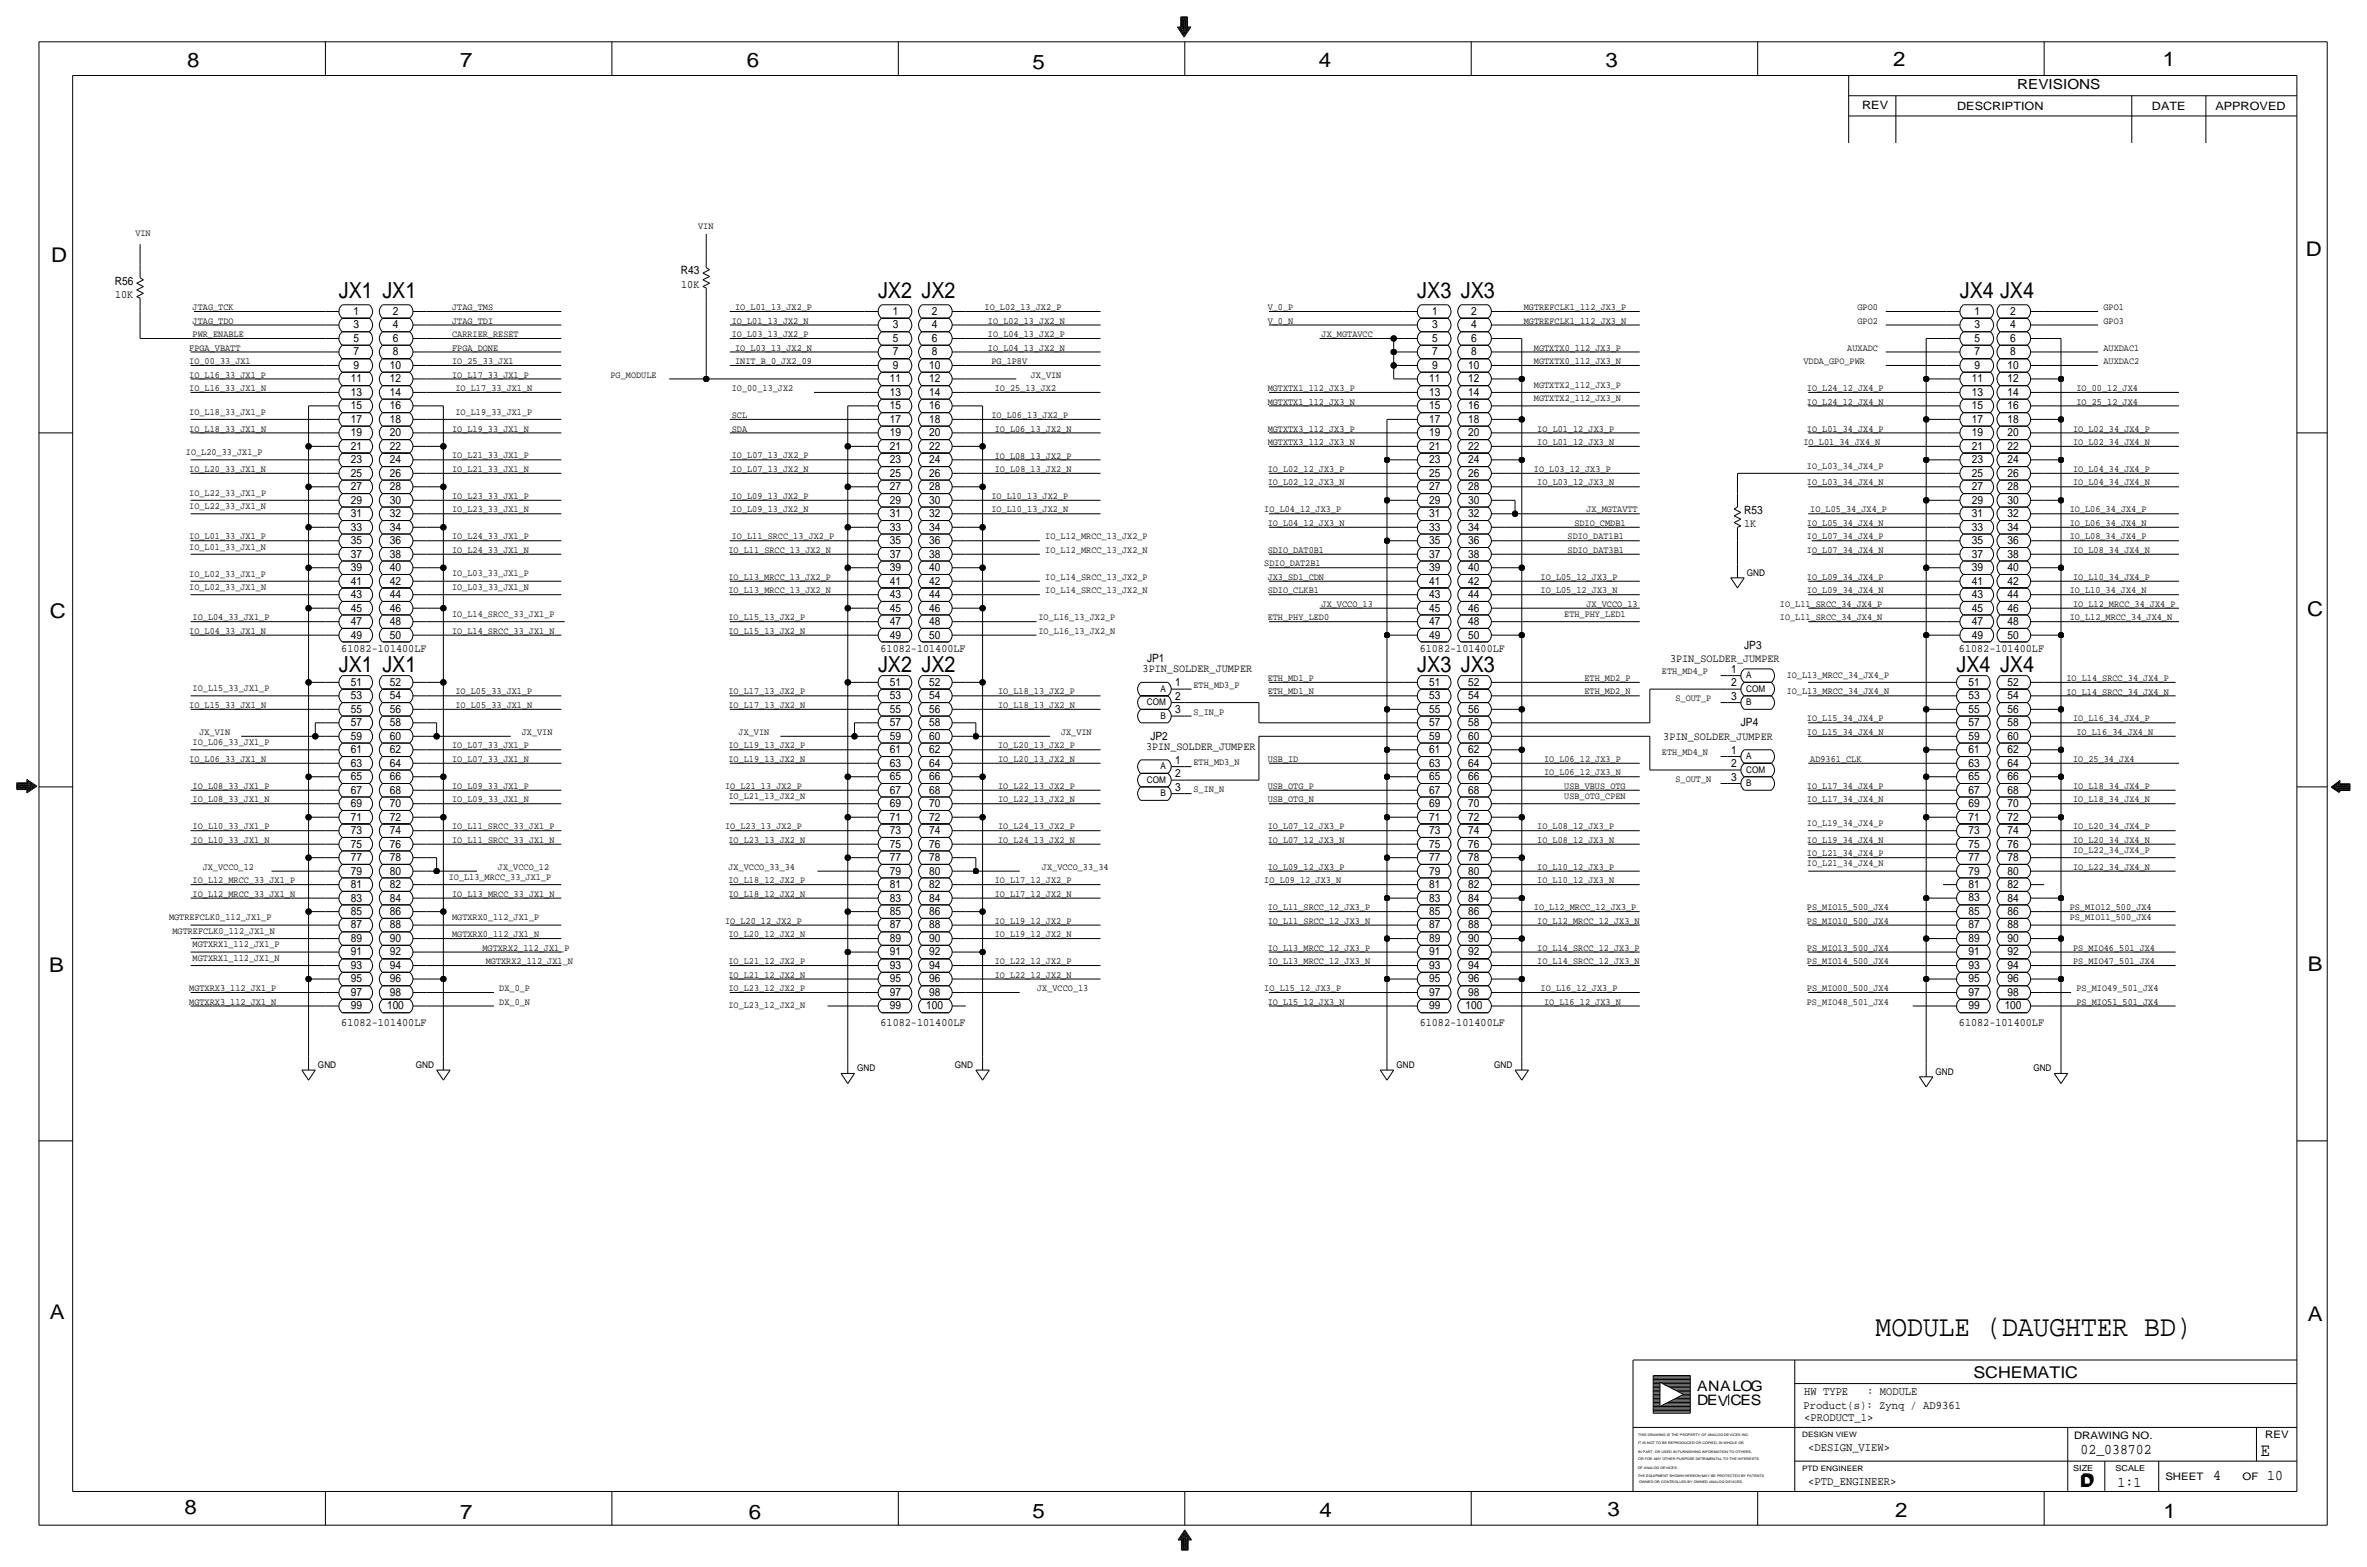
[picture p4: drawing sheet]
<svg xmlns="http://www.w3.org/2000/svg" width="892mm" height="590mm" viewBox="0 0 892 590" stroke-linecap="round" stroke-linejoin="round" font-family="sans-serif">
<defs><g id="words">
<text font-size="11.1" x="706.8" y="503.4">MODULE (DAUGHTER BD)</text>
<g font-size="8.3">
<text x="127.7" y="112.3">JX1 JX1</text>
<text x="330.9" y="112.3">JX2 JX2</text>
<text x="534.1" y="112.3">JX3 JX3</text>
<text x="738.6" y="112.3">JX4 JX4</text>
<text x="127.7" y="253.2">JX1 JX1</text>
<text x="330.9" y="253.2">JX2 JX2</text>
<text x="534.1" y="253.2">JX3 JX3</text>
<text x="737.3" y="253.2">JX4 JX4</text>
</g>
<g font-size="7.6">
<text x="70.6" y="25.4">8</text>
<text x="173.4" y="25.4">7</text>
<text x="281.4" y="25.1">6</text>
<text x="389.1" y="26.2">5</text>
<text x="497" y="25.4">4</text>
<text x="605" y="25.1">3</text>
<text x="713.4" y="24.9">2</text>
<text x="815" y="24.9">1</text>
<text x="19.3" y="98.8">D</text>
<text x="868.9" y="96.5">D</text>
<text x="18.8" y="232.7">C</text>
<text x="869.4" y="232.1">C</text>
<text x="869.6" y="365.8">B</text>
<text x="18.5" y="366">B</text>
<text x="18.8" y="496.8">A</text>
<text x="869.6" y="497.6">A</text>
<text x="69.6" y="570.5">8</text>
<text x="173.4" y="572.3">7</text>
<text x="282.2" y="572.3">6</text>
<text x="389.1" y="571.7">5</text>
<text x="497.3" y="571.5">4</text>
<text x="605.7" y="571.2">3</text>
<text x="714.2" y="571.5">2</text>
<text x="815.3" y="572">1</text>
</g>
<text font-size="7" x="851.9" y="548.4">E</text>
<g font-size="6.1">
<text x="743.7" y="518.9">SCHEMATIC</text>
<text x="783.8" y="560.3">D</text>
<text x="784.3" y="559.8">D</text>
</g>
<g font-size="5.6">
<text x="784" y="547.9">02_038702</text>
<text x="834.1" y="557.5">4</text>
<text x="854.4" y="557.5">10</text>
<text x="798" y="560.1">1:1</text>
</g>
<g font-size="5.4">
<text x="639.5" y="524.2">ANALOG</text>
<text x="639.5" y="529.3">DEV</text>
<text x="652.1" y="529.3">CES</text>
</g>
<text font-size="5.2" x="760.2" y="33.5">REVISIONS</text>
<g font-size="4.4">
<text x="679.9" y="525.5">HW TYPE</text>
<text x="703.6" y="525.5">: MODULE</text>
<text x="679.7" y="530.9">Product(s): Zynq / AD9361</text>
<text x="679.9" y="535.2">&lt;PRODUCT_1&gt;</text>
<text x="681.4" y="546.6">&lt;DESIGN_VIEW&gt;</text>
<text x="681.4" y="559.3">&lt;PTD_ENGINEER&gt;</text>
</g>
<g font-size="4.3">
<text x="701.8" y="41.1">REV</text>
<text x="737.6" y="41.4">DESCRIPTION</text>
<text x="811" y="41.4">DATE</text>
<text x="834.8" y="41.4">APPROVED</text>
<text x="43.2" y="107.2">R56</text>
<text x="256.6" y="103.4">R43</text>
<text x="43.4" y="112.3">10K</text>
<text x="256.7" y="108.5">10K</text>
<text x="133.3" y="118.7">1</text>
<text x="148" y="118.6">2</text>
<text x="336.5" y="118.7">1</text>
<text x="351.2" y="118.7">2</text>
<text x="539.7" y="118.7">1</text>
<text x="554.4" y="118.7">2</text>
<text x="744.1" y="118.7">1</text>
<text x="757.6" y="118.7">2</text>
<text x="133.3" y="123.7">3</text>
<text x="148" y="123.7">4</text>
<text x="336.5" y="123.7">3</text>
<text x="351.2" y="123.7">4</text>
<text x="539.7" y="123.7">3</text>
<text x="554.4" y="123.7">4</text>
<text x="744.1" y="123.7">3</text>
<text x="757.6" y="123.7">4</text>
<text x="133.3" y="128.8">5</text>
<text x="148" y="128.8">6</text>
<text x="336.5" y="128.8">5</text>
<text x="351.2" y="128.8">6</text>
<text x="539.7" y="128.8">5</text>
<text x="554.4" y="128.8">6</text>
<text x="744.1" y="128.8">5</text>
<text x="757.6" y="128.8">6</text>
<text x="133.3" y="133.9">7</text>
<text x="148" y="133.9">8</text>
<text x="336.5" y="133.9">7</text>
<text x="351.2" y="133.9">8</text>
<text x="539.7" y="133.9">7</text>
<text x="554.4" y="133.9">8</text>
<text x="744.1" y="133.9">7</text>
<text x="757.6" y="133.9">8</text>
<text x="133.3" y="139">9</text>
<text x="146.9" y="139">10</text>
<text x="336.5" y="139">9</text>
<text x="350.1" y="139">10</text>
<text x="539.7" y="139">9</text>
<text x="553.3" y="139">10</text>
<text x="744.1" y="139">9</text>
<text x="756.5" y="139">10</text>
<text x="132.2" y="149.1">13</text>
<text x="132.2" y="144.1">11</text>
<text x="146.9" y="149.1">14</text>
<text x="146.9" y="144">12</text>
<text x="335.4" y="149.1">13</text>
<text x="335.4" y="144.1">11</text>
<text x="350.1" y="149.1">14</text>
<text x="350.1" y="144.1">12</text>
<text x="538.6" y="149.1">13</text>
<text x="538.6" y="144.1">11</text>
<text x="553.3" y="149.1">14</text>
<text x="553.3" y="144.1">12</text>
<text x="743.1" y="149.1">13</text>
<text x="743.1" y="144.1">11</text>
<text x="756.5" y="149.1">14</text>
<text x="756.5" y="144.1">12</text>
<text x="132.2" y="154.2">15</text>
<text x="146.9" y="154.2">16</text>
<text x="335.4" y="154.2">15</text>
<text x="350.1" y="154.2">16</text>
<text x="538.6" y="154.2">15</text>
<text x="553.3" y="154.2">16</text>
<text x="743.1" y="154.2">15</text>
<text x="756.5" y="154.2">16</text>
<text x="132.2" y="159.3">17</text>
<text x="146.9" y="159.3">18</text>
<text x="335.4" y="159.3">17</text>
<text x="350.1" y="159.3">18</text>
<text x="538.6" y="159.3">17</text>
<text x="553.3" y="159.3">18</text>
<text x="743.1" y="159.3">17</text>
<text x="756.5" y="159.3">18</text>
<text x="132.2" y="164.4">19</text>
<text x="146.9" y="164.4">20</text>
<text x="335.4" y="164.4">19</text>
<text x="350.1" y="164.4">20</text>
<text x="538.6" y="164.4">19</text>
<text x="553.3" y="164.4">20</text>
<text x="743.1" y="164.4">19</text>
<text x="756.5" y="164.4">20</text>
<text x="132.2" y="169.4">21</text>
<text x="146.9" y="169.4">22</text>
<text x="335.4" y="169.4">21</text>
<text x="350.1" y="169.4">22</text>
<text x="538.6" y="169.4">21</text>
<text x="553.3" y="169.4">22</text>
<text x="743.1" y="169.4">21</text>
<text x="756.5" y="169.4">22</text>
<text x="132.2" y="179.6">25</text>
<text x="132.2" y="174.5">23</text>
<text x="146.9" y="179.6">26</text>
<text x="146.9" y="174.5">24</text>
<text x="335.4" y="179.6">25</text>
<text x="335.4" y="174.5">23</text>
<text x="350.1" y="179.6">26</text>
<text x="350.1" y="174.5">24</text>
<text x="538.6" y="179.6">25</text>
<text x="538.6" y="174.5">23</text>
<text x="553.3" y="179.6">26</text>
<text x="553.3" y="174.5">24</text>
<text x="743.1" y="179.6">25</text>
<text x="743.1" y="174.5">23</text>
<text x="756.5" y="179.6">26</text>
<text x="756.5" y="174.5">24</text>
<text x="132.2" y="184.7">27</text>
<text x="146.9" y="184.7">28</text>
<text x="335.4" y="184.7">27</text>
<text x="350.1" y="184.7">28</text>
<text x="538.6" y="184.7">27</text>
<text x="553.3" y="184.7">28</text>
<text x="743.1" y="184.7">27</text>
<text x="756.5" y="184.7">28</text>
<text x="132.2" y="189.8">29</text>
<text x="146.9" y="189.7">30</text>
<text x="335.4" y="189.8">29</text>
<text x="350.1" y="189.8">30</text>
<text x="538.6" y="189.8">29</text>
<text x="553.3" y="189.8">30</text>
<text x="743.1" y="189.8">29</text>
<text x="756.5" y="189.8">30</text>
<text x="132.2" y="194.8">31</text>
<text x="146.9" y="194.8">32</text>
<text x="335.4" y="194.8">31</text>
<text x="350.1" y="194.8">32</text>
<text x="538.6" y="194.8">31</text>
<text x="553.3" y="194.8">32</text>
<text x="657.3" y="193.5">R53</text>
<text x="743.1" y="194.8">31</text>
<text x="756.5" y="194.8">32</text>
<text x="132.2" y="199.9">33</text>
<text x="146.9" y="199.9">34</text>
<text x="335.4" y="199.9">33</text>
<text x="350.1" y="199.9">34</text>
<text x="538.6" y="199.9">33</text>
<text x="553.3" y="199.9">34</text>
<text x="657.3" y="198.6">1K</text>
<text x="743.1" y="199.9">33</text>
<text x="756.5" y="199.9">34</text>
<text x="132.2" y="205">35</text>
<text x="146.9" y="205">36</text>
<text x="335.4" y="205">35</text>
<text x="350.1" y="205">36</text>
<text x="538.6" y="205">35</text>
<text x="553.3" y="205">36</text>
<text x="743.1" y="205">35</text>
<text x="756.5" y="205">36</text>
<text x="132.2" y="215.1">39</text>
<text x="132.2" y="210.1">37</text>
<text x="146.9" y="215.1">40</text>
<text x="146.9" y="210.1">38</text>
<text x="335.4" y="215.1">39</text>
<text x="335.4" y="210.1">37</text>
<text x="350.1" y="215.1">40</text>
<text x="350.1" y="210.1">38</text>
<text x="538.6" y="215.1">39</text>
<text x="538.6" y="210.1">37</text>
<text x="553.3" y="215.1">40</text>
<text x="553.3" y="210.1">38</text>
<text x="743.1" y="215.1">39</text>
<text x="743.1" y="210.1">37</text>
<text x="756.5" y="215.1">40</text>
<text x="756.5" y="210.1">38</text>
<text x="132.2" y="220.2">41</text>
<text x="146.9" y="220.2">42</text>
<text x="335.4" y="220.2">41</text>
<text x="350.1" y="220.2">42</text>
<text x="538.6" y="220.2">41</text>
<text x="553.3" y="220.2">42</text>
<text x="743.1" y="220.2">41</text>
<text x="756.5" y="220.2">42</text>
<text x="132.2" y="225.3">43</text>
<text x="146.9" y="225.3">44</text>
<text x="335.4" y="225.3">43</text>
<text x="350.1" y="225.3">44</text>
<text x="538.6" y="225.3">43</text>
<text x="553.3" y="225.3">44</text>
<text x="743.1" y="225.3">43</text>
<text x="756.5" y="225.3">44</text>
<text x="132.2" y="230.4">45</text>
<text x="146.9" y="230.4">46</text>
<text x="335.4" y="230.4">45</text>
<text x="350.1" y="230.4">46</text>
<text x="538.6" y="230.4">45</text>
<text x="553.3" y="230.4">46</text>
<text x="743.1" y="230.4">45</text>
<text x="756.5" y="230.4">46</text>
<text x="132.2" y="235.5">47</text>
<text x="146.9" y="235.5">48</text>
<text x="335.4" y="235.5">47</text>
<text x="350.1" y="235.5">48</text>
<text x="538.6" y="235.5">47</text>
<text x="553.3" y="235.5">48</text>
<text x="743.1" y="235.5">47</text>
<text x="756.5" y="235.5">48</text>
<text x="128.6" y="245.6">61082-101400LF</text>
<text x="132.2" y="240.5">49</text>
<text x="146.9" y="240.5">50</text>
<text x="331.8" y="245.6">61082-101400LF</text>
<text x="335.4" y="240.5">49</text>
<text x="350.1" y="240.5">50</text>
<text x="535" y="245.6">61082-101400LF</text>
<text x="538.6" y="240.5">49</text>
<text x="553.3" y="240.5">50</text>
<text x="657.3" y="244.3">JP3</text>
<text x="738.2" y="245.6">61082-101400LF</text>
<text x="743.1" y="240.5">49</text>
<text x="756.5" y="240.5">50</text>
<text x="432.3" y="249.4">JP1</text>
<text x="629.4" y="249.4">3PIN_SOLDER_JUMPER</text>
<text x="430.6" y="253.2">3PIN_SOLDER_JUMPER</text>
<text x="652.4" y="253.5">1</text>
<text x="132.2" y="263.4">53</text>
<text x="132.2" y="258.4">51</text>
<text x="146.9" y="263.4">54</text>
<text x="146.9" y="258.4">52</text>
<text x="335.4" y="263.4">53</text>
<text x="335.4" y="258.4">51</text>
<text x="350.1" y="263.4">54</text>
<text x="350.1" y="258.4">52</text>
<text x="442.9" y="263.6">2</text>
<text x="442.9" y="258.6">1</text>
<text x="538.6" y="263.4">53</text>
<text x="538.6" y="258.4">51</text>
<text x="553.3" y="263.4">54</text>
<text x="553.3" y="258.4">52</text>
<text x="652.4" y="258.6">2</text>
<text x="652.4" y="263.6">3</text>
<text x="741.8" y="263.4">53</text>
<text x="741.8" y="258.3">51</text>
<text x="756.5" y="263.4">54</text>
<text x="756.5" y="258.4">52</text>
<text x="132.2" y="268.5">55</text>
<text x="146.9" y="268.5">56</text>
<text x="335.4" y="268.5">55</text>
<text x="350.1" y="268.5">56</text>
<text x="442.9" y="268.7">3</text>
<text x="538.6" y="268.5">55</text>
<text x="553.3" y="268.5">56</text>
<text x="741.8" y="268.5">55</text>
<text x="756.5" y="268.5">56</text>
<text x="132.2" y="273.6">57</text>
<text x="146.9" y="273.6">58</text>
<text x="335.4" y="273.6">57</text>
<text x="350.1" y="273.6">58</text>
<text x="538.6" y="273.6">57</text>
<text x="553.3" y="273.6">58</text>
<text x="656" y="273.5">JP4</text>
<text x="741.8" y="273.6">57</text>
<text x="756.5" y="273.6">58</text>
<text x="132.2" y="278.7">59</text>
<text x="146.9" y="278.7">60</text>
<text x="335.4" y="278.7">59</text>
<text x="350.1" y="278.7">60</text>
<text x="433.5" y="278.6">JP2</text>
<text x="538.6" y="278.7">59</text>
<text x="553.3" y="278.7">60</text>
<text x="626.8" y="278.6">3PIN_SOLDER_JUMPER</text>
<text x="741.8" y="278.7">59</text>
<text x="756.5" y="278.7">60</text>
<text x="132.2" y="283.8">61</text>
<text x="146.9" y="283.8">62</text>
<text x="335.4" y="283.8">61</text>
<text x="350.1" y="283.8">62</text>
<text x="431.9" y="282.4">3PIN_SOLDER_JUMPER</text>
<text x="442.9" y="287.8">1</text>
<text x="538.6" y="283.8">61</text>
<text x="553.3" y="283.8">62</text>
<text x="652.4" y="284">1</text>
<text x="741.8" y="283.7">61</text>
<text x="756.5" y="283.8">62</text>
<text x="132.2" y="293.9">65</text>
<text x="132.2" y="288.8">63</text>
<text x="146.9" y="293.9">66</text>
<text x="146.9" y="288.8">64</text>
<text x="335.4" y="293.9">65</text>
<text x="335.4" y="288.8">63</text>
<text x="350.1" y="293.9">66</text>
<text x="350.1" y="288.8">64</text>
<text x="442.9" y="292.9">2</text>
<text x="538.6" y="293.9">65</text>
<text x="538.6" y="288.8">63</text>
<text x="553.3" y="293.9">66</text>
<text x="553.3" y="288.8">64</text>
<text x="652.4" y="289">2</text>
<text x="741.8" y="293.9">65</text>
<text x="741.8" y="288.8">63</text>
<text x="756.5" y="293.9">66</text>
<text x="756.5" y="288.8">64</text>
<text x="132.2" y="299">67</text>
<text x="146.9" y="299">68</text>
<text x="335.4" y="299">67</text>
<text x="350.1" y="299">68</text>
<text x="442.9" y="297.9">3</text>
<text x="538.6" y="299">67</text>
<text x="553.3" y="299">68</text>
<text x="652.4" y="294.1">3</text>
<text x="741.8" y="299">67</text>
<text x="756.5" y="299">68</text>
<text x="132.2" y="304.1">69</text>
<text x="146.9" y="304.1">70</text>
<text x="335.4" y="304.1">69</text>
<text x="350.1" y="304.1">70</text>
<text x="538.6" y="304.1">69</text>
<text x="553.3" y="304.1">70</text>
<text x="741.8" y="304">69</text>
<text x="756.5" y="304.1">70</text>
<text x="132.2" y="309.1">71</text>
<text x="146.9" y="309.1">72</text>
<text x="335.4" y="309.1">71</text>
<text x="350.1" y="309.1">72</text>
<text x="538.6" y="309.1">71</text>
<text x="553.3" y="309.1">72</text>
<text x="741.8" y="309.1">71</text>
<text x="756.5" y="309.1">72</text>
<text x="132.2" y="314.2">73</text>
<text x="146.9" y="314.2">74</text>
<text x="335.4" y="314.2">73</text>
<text x="350.1" y="314.2">74</text>
<text x="538.6" y="314.2">73</text>
<text x="553.3" y="314.2">74</text>
<text x="741.8" y="314.2">73</text>
<text x="756.5" y="314.2">74</text>
<text x="132.2" y="319.3">75</text>
<text x="146.9" y="319.3">76</text>
<text x="335.4" y="319.3">75</text>
<text x="350.1" y="319.3">76</text>
<text x="538.6" y="319.3">75</text>
<text x="553.3" y="319.3">76</text>
<text x="741.8" y="319.3">75</text>
<text x="756.5" y="319.3">76</text>
<text x="132.2" y="329.5">79</text>
<text x="132.2" y="324.4">77</text>
<text x="146.9" y="329.5">80</text>
<text x="146.9" y="324.4">78</text>
<text x="335.4" y="329.5">79</text>
<text x="335.4" y="324.4">77</text>
<text x="350.1" y="329.5">80</text>
<text x="350.1" y="324.4">78</text>
<text x="538.6" y="329.5">79</text>
<text x="538.6" y="324.4">77</text>
<text x="553.3" y="329.5">80</text>
<text x="553.3" y="324.4">78</text>
<text x="741.8" y="329.4">79</text>
<text x="741.8" y="324.4">77</text>
<text x="756.5" y="329.5">80</text>
<text x="756.5" y="324.4">78</text>
<text x="132.2" y="334.5">81</text>
<text x="146.9" y="334.5">82</text>
<text x="335.4" y="334.5">81</text>
<text x="350.1" y="334.5">82</text>
<text x="538.6" y="334.5">81</text>
<text x="553.3" y="334.5">82</text>
<text x="741.8" y="334.5">81</text>
<text x="756.5" y="334.5">82</text>
<text x="132.2" y="339.6">83</text>
<text x="146.9" y="339.6">84</text>
<text x="335.4" y="339.6">83</text>
<text x="350.1" y="339.6">84</text>
<text x="538.6" y="339.6">83</text>
<text x="553.3" y="339.6">84</text>
<text x="741.8" y="339.6">83</text>
<text x="756.5" y="339.6">84</text>
<text x="132.2" y="344.7">85</text>
<text x="146.9" y="344.7">86</text>
<text x="335.4" y="344.7">85</text>
<text x="350.1" y="344.7">86</text>
<text x="538.6" y="344.7">85</text>
<text x="553.3" y="344.7">86</text>
<text x="741.8" y="344.7">85</text>
<text x="756.5" y="344.7">86</text>
<text x="132.2" y="349.8">87</text>
<text x="146.9" y="349.8">88</text>
<text x="335.4" y="349.8">87</text>
<text x="350.1" y="349.8">88</text>
<text x="538.6" y="349.8">87</text>
<text x="553.3" y="349.8">88</text>
<text x="741.8" y="349.8">87</text>
<text x="756.5" y="349.8">88</text>
<text x="132.2" y="359.9">91</text>
<text x="132.2" y="354.8">89</text>
<text x="146.9" y="359.9">92</text>
<text x="146.9" y="354.8">90</text>
<text x="335.4" y="359.9">91</text>
<text x="335.4" y="354.8">89</text>
<text x="350.1" y="359.9">92</text>
<text x="350.1" y="354.8">90</text>
<text x="538.6" y="359.9">91</text>
<text x="538.6" y="354.8">89</text>
<text x="553.3" y="359.9">92</text>
<text x="553.3" y="354.8">90</text>
<text x="741.8" y="359.9">91</text>
<text x="741.8" y="354.8">89</text>
<text x="756.5" y="359.9">92</text>
<text x="756.5" y="354.8">90</text>
<text x="132.2" y="365">93</text>
<text x="146.9" y="365">94</text>
<text x="335.4" y="365">93</text>
<text x="350.1" y="365">94</text>
<text x="538.6" y="365">93</text>
<text x="553.3" y="365">94</text>
<text x="741.8" y="365">93</text>
<text x="756.5" y="365">94</text>
<text x="132.2" y="370.1">95</text>
<text x="146.9" y="370.1">96</text>
<text x="335.4" y="370.1">95</text>
<text x="350.1" y="370.1">96</text>
<text x="538.6" y="370.1">95</text>
<text x="553.3" y="370.1">96</text>
<text x="741.8" y="370.1">95</text>
<text x="756.5" y="370.1">96</text>
<text x="132.2" y="375.2">97</text>
<text x="146.9" y="375.2">98</text>
<text x="335.4" y="375.2">97</text>
<text x="350.1" y="375.2">98</text>
<text x="538.6" y="375.2">97</text>
<text x="553.3" y="375.2">98</text>
<text x="741.8" y="375.1">97</text>
<text x="756.5" y="375.2">98</text>
<text x="132.2" y="380.2">99</text>
<text x="145.9" y="380.2">100</text>
<text x="335.4" y="380.2">99</text>
<text x="349.1" y="380.2">100</text>
<text x="538.6" y="380.2">99</text>
<text x="552.3" y="380.2">100</text>
<text x="741.8" y="380.2">99</text>
<text x="755.5" y="380.2">100</text>
<text x="128.6" y="386.6">61082-101400LF</text>
<text x="331.8" y="386.6">61082-101400LF</text>
<text x="535" y="386.6">61082-101400LF</text>
<text x="738.2" y="386.6">61082-101400LF</text>
</g>
<g font-size="3.9">
<text x="781.6" y="542.1">DRAWING NO.</text>
<text x="853.6" y="541.8">REV</text>
<text x="816" y="557.4">SHEET</text>
<text x="845.1" y="557.5">OF</text>
</g>
<g font-size="3.6">
<text x="51" y="88.9">VIN</text>
<text x="263.1" y="86.4">VIN</text>
<text x="72.6" y="116.8">JTAG_TCK</text>
<text x="170.4" y="116.8">JTAG_TMS</text>
<text x="277.1" y="116.8">IO_L01_13_JX2_P</text>
<text x="371" y="116.8">IO_L02_13_JX2_P</text>
<text x="477.7" y="116.8">V_0_P</text>
<text x="574.2" y="116.8">MGTREFCLK1_112_JX3_P</text>
<text x="700" y="116.8">GPO0</text>
<text x="792.7" y="116.8">GPO1</text>
<text x="72.6" y="121.9">JTAG_TDO</text>
<text x="170.4" y="121.9">JTAG_TDI</text>
<text x="275.8" y="121.9">IO_L01_13_JX2_N</text>
<text x="372.3" y="121.9">IO_L02_13_JX2_N</text>
<text x="477.7" y="121.9">V_0_N</text>
<text x="574.2" y="121.9">MGTREFCLK1_112_JX3_N</text>
<text x="700" y="121.9">GPO2</text>
<text x="792.7" y="121.9">GPO3</text>
<text x="72.6" y="127">PWR_ENABLE</text>
<text x="170.4" y="127">CARRIER_RESET</text>
<text x="275.8" y="127">IO_L03_13_JX2_P</text>
<text x="372.3" y="127">IO_L04_13_JX2_P</text>
<text x="498" y="127">JX_MGTAVCC</text>
<text x="71.3" y="137.2">IO_00_33_JX1</text>
<text x="71.3" y="132.1">FPGA_VBATT</text>
<text x="170.4" y="132.1">FPGA_DONE</text>
<text x="170.4" y="137.2">IO_25_33_JX1</text>
<text x="277.1" y="132.1">IO_L03_13_JX2_N</text>
<text x="277.1" y="137.2">INIT_B_0_JX2_09</text>
<text x="372.3" y="132.1">IO_L04_13_JX2_N</text>
<text x="373.6" y="137.2">PG_1P8V</text>
<text x="578.1" y="137.2">MGTXTX0_112_JX3_N</text>
<text x="578.1" y="132.1">MGTXTX0_112_JX3_P</text>
<text x="679.6" y="137.2">VDDA_GPO_PWR</text>
<text x="696.2" y="132.1">AUXADC</text>
<text x="792.7" y="137.2">AUXDAC2</text>
<text x="792.7" y="132.1">AUXDAC1</text>
<text x="71.3" y="142.2">IO_L16_33_JX1_P</text>
<text x="170.4" y="142.2">IO_L17_33_JX1_P</text>
<text x="230.1" y="142.2">PG_MODULE</text>
<text x="388.4" y="142.2">JX_VIN</text>
<text x="71.3" y="147.3">IO_L16_33_JX1_N</text>
<text x="171.7" y="147.3">IO_L17_33_JX1_N</text>
<text x="275.8" y="147.3">IO_00_13_JX2</text>
<text x="374.9" y="147.3">IO_25_13_JX2</text>
<text x="477.7" y="147.3">MGTXTX1_112_JX3_P</text>
<text x="578.1" y="146.1">MGTXTX2_112_JX3_P</text>
<text x="680.9" y="147.3">IO_L24_12_JX4_P</text>
<text x="782.5" y="147.3">IO_00_12_JX4</text>
<text x="477.7" y="152.4">MGTXTX1_112_JX3_N</text>
<text x="578.1" y="151.1">MGTXTX2_112_JX3_N</text>
<text x="680.9" y="152.4">IO_L24_12_JX4_N</text>
<text x="782.5" y="152.4">IO_25_12_JX4</text>
<text x="71.3" y="156.2">IO_L18_33_JX1_P</text>
<text x="171.7" y="156.2">IO_L19_33_JX1_P</text>
<text x="275.8" y="157.5">SCL</text>
<text x="373.6" y="157.5">IO_L06_13_JX2_P</text>
<text x="71.3" y="162.6">IO_L18_33_JX1_N</text>
<text x="170.4" y="162.6">IO_L19_33_JX1_N</text>
<text x="275.8" y="162.6">SDA</text>
<text x="374.8" y="162.6">IO_L06_13_JX2_N</text>
<text x="477.7" y="162.6">MGTXTX3_112_JX3_P</text>
<text x="477.7" y="167.6">MGTXTX3_112_JX3_N</text>
<text x="579.3" y="162.6">IO_L01_12_JX3_P</text>
<text x="579.3" y="167.6">IO_L01_12_JX3_N</text>
<text x="679.7" y="167.6">IO_L01_34_JX4_N</text>
<text x="680.9" y="162.6">IO_L01_34_JX4_P</text>
<text x="781.2" y="162.6">IO_L02_34_JX4_P</text>
<text x="781.2" y="167.6">IO_L02_34_JX4_N</text>
<text x="70.1" y="171.4">IO_L20_33_JX1_P</text>
<text x="170.4" y="172.7">IO_L21_33_JX1_P</text>
<text x="275.8" y="172.7">IO_L07_13_JX2_P</text>
<text x="374.9" y="172.7">IO_L08_13_JX2_P</text>
<text x="71.3" y="177.8">IO_L20_33_JX1_N</text>
<text x="170.4" y="177.8">IO_L21_33_JX1_N</text>
<text x="275.8" y="177.8">IO_L07_13_JX2_N</text>
<text x="374.9" y="177.8">IO_L08_13_JX2_N</text>
<text x="477.7" y="177.8">IO_L02_12_JX3_P</text>
<text x="578.1" y="177.8">IO_L03_12_JX3_P</text>
<text x="680.9" y="176.5">IO_L03_34_JX4_P</text>
<text x="781.2" y="177.8">IO_L04_34_JX4_P</text>
<text x="477.7" y="182.9">IO_L02_12_JX3_N</text>
<text x="579.3" y="182.9">IO_L03_12_JX3_N</text>
<text x="680.9" y="182.9">IO_L03_34_JX4_N</text>
<text x="781.2" y="182.9">IO_L04_34_JX4_N</text>
<text x="71.3" y="191.8">IO_L22_33_JX1_N</text>
<text x="71.3" y="186.7">IO_L22_33_JX1_P</text>
<text x="170.4" y="188">IO_L23_33_JX1_P</text>
<text x="275.8" y="188">IO_L09_13_JX2_P</text>
<text x="373.6" y="188">IO_L10_13_JX2_P</text>
<text x="170.4" y="193">IO_L23_33_JX1_N</text>
<text x="275.8" y="193">IO_L09_13_JX2_N</text>
<text x="373.6" y="193">IO_L10_13_JX2_N</text>
<text x="476.5" y="193">IO_L04_12_JX3_P</text>
<text x="597.9" y="193">JX_MGTAVTT</text>
<text x="682.2" y="193">IO_L05_34_JX4_P</text>
<text x="780" y="193">IO_L06_34_JX4_P</text>
<text x="71.3" y="203.2">IO_L01_33_JX1_P</text>
<text x="170.4" y="203.2">IO_L24_33_JX1_P</text>
<text x="275.8" y="203.2">IO_L11_SRCC_13_JX2_P</text>
<text x="393.9" y="203.2">IO_L12_MRCC_13_JX2_P</text>
<text x="477.7" y="198.1">IO_L04_12_JX3_N</text>
<text x="590.8" y="203.2">SDIO_DAT1B1</text>
<text x="593.3" y="198.1">SDIO_CMDB1</text>
<text x="680.9" y="198.1">IO_L05_34_JX4_N</text>
<text x="680.9" y="203.2">IO_L07_34_JX4_P</text>
<text x="780" y="203.2">IO_L08_34_JX4_P</text>
<text x="780" y="198.1">IO_L06_34_JX4_N</text>
<text x="71.3" y="207">IO_L01_33_JX1_N</text>
<text x="170.4" y="208.3">IO_L24_33_JX1_N</text>
<text x="274.5" y="208.3">IO_L11_SRCC_13_JX2_N</text>
<text x="393.9" y="208.3">IO_L12_MRCC_13_JX2_N</text>
<text x="477.7" y="208.3">SDIO_DAT0B1</text>
<text x="590.8" y="208.3">SDIO_DAT3B1</text>
<text x="680.9" y="208.3">IO_L07_34_JX4_N</text>
<text x="781.3" y="208.3">IO_L08_34_JX4_N</text>
<text x="476.5" y="213.4">SDIO_DAT2B1</text>
<text x="71.3" y="217.2">IO_L02_33_JX1_P</text>
<text x="170.4" y="217.2">IO_L03_33_JX1_P</text>
<text x="274.5" y="218.4">IO_L13_MRCC_13_JX2_P</text>
<text x="393.9" y="218.4">IO_L14_SRCC_13_JX2_P</text>
<text x="477.7" y="218.4">JX3_SD1_CDN</text>
<text x="580.6" y="218.4">IO_L05_12_JX3_P</text>
<text x="680.9" y="218.4">IO_L09_34_JX4_P</text>
<text x="781.2" y="218.4">IO_L10_34_JX4_P</text>
<text x="71.3" y="222.2">IO_L02_33_JX1_N</text>
<text x="170.4" y="222.2">IO_L03_33_JX1_N</text>
<text x="274.5" y="223.5">IO_L13_MRCC_13_JX2_N</text>
<text x="393.9" y="223.5">IO_L14_SRCC_13_JX2_N</text>
<text x="477.7" y="223.5">SDIO_CLKB1</text>
<text x="580.6" y="223.5">IO_L05_12_JX3_N</text>
<text x="680.9" y="223.5">IO_L09_34_JX4_N</text>
<text x="780" y="223.5">IO_L10_34_JX4_N</text>
<text x="72.6" y="233.7">IO_L04_33_JX1_P</text>
<text x="170.4" y="232.4">IO_L14_SRCC_33_JX1_P</text>
<text x="274.5" y="233.7">IO_L15_13_JX2_P</text>
<text x="391.4" y="233.7">IO_L16_13_JX2_P</text>
<text x="477.7" y="233.7">ETH_PHY_LED0</text>
<text x="498" y="228.6">JX_VCCO_13</text>
<text x="589.5" y="232.4">ETH_PHY_LED1</text>
<text x="597.9" y="228.6">JX_VCCO_13</text>
<text x="670.8" y="228.6">IO_L11_SRCC_34_JX4_P</text>
<text x="670.8" y="233.7">IO_L11_SRCC_34_JX4_N</text>
<text x="780" y="233.7">IO_L12_MRCC_34_JX4_N</text>
<text x="781.2" y="228.6">IO_L12_MRCC_34_JX4_P</text>
<text x="71.3" y="238.8">IO_L04_33_JX1_N</text>
<text x="170.4" y="238.8">IO_L14_SRCC_33_JX1_N</text>
<text x="274.5" y="238.8">IO_L15_13_JX2_N</text>
<text x="391.4" y="238.8">IO_L16_13_JX2_N</text>
<text x="477.7" y="256.5">ETH_MD1_P</text>
<text x="597.1" y="256.5">ETH_MD2_P</text>
<text x="626.3" y="254">ETH_MD4_P</text>
<text x="673.3" y="255.3">IO_L13_MRCC_34_JX4_P</text>
<text x="778.7" y="256.5">IO_L14_SRCC_34_JX4_P</text>
<text x="72.6" y="260.3">IO_L15_33_JX1_P</text>
<text x="171.7" y="261.6">IO_L05_33_JX1_P</text>
<text x="274.5" y="261.6">IO_L17_13_JX2_P</text>
<text x="376.1" y="261.6">IO_L18_13_JX2_P</text>
<text x="449.8" y="259.1">ETH_MD3_P</text>
<text x="477.7" y="261.6">ETH_MD1_N</text>
<text x="597.1" y="261.6">ETH_MD2_N</text>
<text x="673.3" y="261.6">IO_L13_MRCC_34_JX4_N</text>
<text x="778.7" y="261.6">IO_L14_SRCC_34_JX4_N</text>
<text x="71.3" y="266.7">IO_L15_33_JX1_N</text>
<text x="171.7" y="266.7">IO_L05_33_JX1_N</text>
<text x="274.5" y="266.7">IO_L17_13_JX2_N</text>
<text x="376.1" y="266.7">IO_L18_13_JX2_N</text>
<text x="449.8" y="269.2">S_IN_P</text>
<text x="631.4" y="264.2">S_OUT_P</text>
<text x="680.9" y="271.8">IO_L15_34_JX4_P</text>
<text x="781.3" y="271.8">IO_L16_34_JX4_P</text>
<text x="72.6" y="280.7">IO_L06_33_JX1_P</text>
<text x="75.1" y="276.9">JX_VIN</text>
<text x="170.4" y="281.9">IO_L07_33_JX1_P</text>
<text x="196.6" y="276.9">JX_VIN</text>
<text x="274.5" y="281.9">IO_L19_13_JX2_P</text>
<text x="278.3" y="276.9">JX_VIN</text>
<text x="376.1" y="281.9">IO_L20_13_JX2_P</text>
<text x="399.8" y="276.9">JX_VIN</text>
<text x="680.9" y="276.9">IO_L15_34_JX4_N</text>
<text x="782.5" y="276.9">IO_L16_34_JX4_N</text>
<text x="71.3" y="287">IO_L06_33_JX1_N</text>
<text x="170.4" y="287">IO_L07_33_JX1_N</text>
<text x="274.5" y="287">IO_L19_13_JX2_N</text>
<text x="376.1" y="287">IO_L20_13_JX2_N</text>
<text x="477.7" y="287">USB_ID</text>
<text x="581.9" y="287">IO_L06_12_JX3_P</text>
<text x="626.3" y="284.5">ETH_MD4_N</text>
<text x="682.2" y="287">AD9361_CLK</text>
<text x="781.3" y="287">IO_25_34_JX4</text>
<text x="449.8" y="288.3">ETH_MD3_N</text>
<text x="581.9" y="292.1">IO_L06_12_JX3_N</text>
<text x="72.6" y="297.2">IO_L08_33_JX1_P</text>
<text x="170.4" y="297.2">IO_L09_33_JX1_P</text>
<text x="273.3" y="297.2">IO_L21_13_JX2_P</text>
<text x="376.1" y="297.2">IO_L22_13_JX2_P</text>
<text x="449.8" y="298.4">S_IN_N</text>
<text x="477.7" y="297.2">USB_OTG_P</text>
<text x="589.5" y="297.2">USB_VBUS_OTG</text>
<text x="631.4" y="294.6">S_OUT_N</text>
<text x="680.9" y="297.2">IO_L17_34_JX4_P</text>
<text x="781.3" y="297.2">IO_L18_34_JX4_P</text>
<text x="72.6" y="302.3">IO_L08_33_JX1_N</text>
<text x="170.4" y="302.3">IO_L09_33_JX1_N</text>
<text x="274.5" y="301">IO_L21_13_JX2_N</text>
<text x="376.1" y="302.3">IO_L22_13_JX2_N</text>
<text x="477.7" y="302.3">USB_OTG_N</text>
<text x="589.5" y="301">USB_OTG_CPEN</text>
<text x="680.9" y="302.3">IO_L17_34_JX4_N</text>
<text x="781.3" y="302.3">IO_L18_34_JX4_N</text>
<text x="680.9" y="311.1">IO_L19_34_JX4_P</text>
<text x="72.6" y="312.4">IO_L10_33_JX1_P</text>
<text x="72.6" y="317.5">IO_L10_33_JX1_N</text>
<text x="170.4" y="312.4">IO_L11_SRCC_33_JX1_P</text>
<text x="170.4" y="317.5">IO_L11_SRCC_33_JX1_N</text>
<text x="273.3" y="312.4">IO_L23_13_JX2_P</text>
<text x="274.5" y="317.5">IO_L23_13_JX2_N</text>
<text x="376.1" y="317.5">IO_L24_13_JX2_N</text>
<text x="376.1" y="312.4">IO_L24_13_JX2_P</text>
<text x="477.7" y="317.5">IO_L07_12_JX3_N</text>
<text x="477.7" y="312.4">IO_L07_12_JX3_P</text>
<text x="579.3" y="312.4">IO_L08_12_JX3_P</text>
<text x="579.3" y="317.5">IO_L08_12_JX3_N</text>
<text x="680.9" y="317.5">IO_L19_34_JX4_N</text>
<text x="781.3" y="317.5">IO_L20_34_JX4_N</text>
<text x="781.3" y="312.4">IO_L20_34_JX4_P</text>
<text x="680.9" y="322.6">IO_L21_34_JX4_P</text>
<text x="781.2" y="321.3">IO_L22_34_JX4_P</text>
<text x="76.4" y="327.7">JX_VCCO_12</text>
<text x="187.6" y="327.7">JX_VCCO_12</text>
<text x="274.5" y="327.7">JX_VCCO_33_34</text>
<text x="392.7" y="327.7">JX_VCCO_33_34</text>
<text x="477.7" y="327.7">IO_L09_12_JX3_P</text>
<text x="579.3" y="327.7">IO_L10_12_JX3_P</text>
<text x="680.9" y="326.4">IO_L21_34_JX4_N</text>
<text x="781.2" y="327.7">IO_L22_34_JX4_N</text>
<text x="72.6" y="332.7">IO_L12_MRCC_33_JX1_P</text>
<text x="169.1" y="331.5">IO_L13_MRCC_33_JX1_P</text>
<text x="274.5" y="332.7">IO_L18_12_JX2_P</text>
<text x="374.9" y="332.7">IO_L17_12_JX2_P</text>
<text x="476.5" y="332.7">IO_L09_12_JX3_N</text>
<text x="579.3" y="332.7">IO_L10_12_JX3_N</text>
<text x="72.6" y="337.8">IO_L12_MRCC_33_JX1_N</text>
<text x="170.4" y="337.8">IO_L13_MRCC_33_JX1_N</text>
<text x="274.5" y="337.8">IO_L18_12_JX2_N</text>
<text x="374.9" y="337.8">IO_L17_12_JX2_N</text>
<text x="63.7" y="346.7">MGTREFCLK0_112_JX1_P</text>
<text x="170.4" y="346.7">MGTXRX0_112_JX1_P</text>
<text x="273.3" y="348">IO_L20_12_JX2_P</text>
<text x="374.9" y="348">IO_L19_12_JX2_P</text>
<text x="477.7" y="348">IO_L11_SRCC_12_JX3_N</text>
<text x="477.7" y="342.9">IO_L11_SRCC_12_JX3_P</text>
<text x="578.1" y="342.9">IO_L12_MRCC_12_JX3_P</text>
<text x="579.3" y="348">IO_L12_MRCC_12_JX3_N</text>
<text x="680.9" y="342.9">PS_MIO15_500_JX4</text>
<text x="680.9" y="348">PS_MIO10_500_JX4</text>
<text x="780" y="346.7">PS_MIO11_500_JX4</text>
<text x="780" y="342.9">PS_MIO12_500_JX4</text>
<text x="65" y="351.8">MGTREFCLK0_112_JX1_N</text>
<text x="170.4" y="353.1">MGTXRX0_112_JX1_N</text>
<text x="274.5" y="353.1">IO_L20_12_JX2_N</text>
<text x="374.9" y="353.1">IO_L19_12_JX2_N</text>
<text x="72.6" y="356.9">MGTXRX1_112_JX1_P</text>
<text x="181.8" y="358.1">MGTXRX2_112_JX1_P</text>
<text x="477.7" y="358.1">IO_L13_MRCC_12_JX3_P</text>
<text x="579.3" y="358.1">IO_L14_SRCC_12_JX3_P</text>
<text x="680.9" y="358.1">PS_MIO13_500_JX4</text>
<text x="781.2" y="358.1">PS_MIO46_501_JX4</text>
<text x="72.6" y="362">MGTXRX1_112_JX1_N</text>
<text x="183.1" y="363.2">MGTXRX2_112_JX1_N</text>
<text x="274.5" y="363.2">IO_L21_12_JX2_P</text>
<text x="374.9" y="363.2">IO_L22_12_JX2_P</text>
<text x="477.7" y="363.2">IO_L13_MRCC_12_JX3_N</text>
<text x="579.3" y="363.2">IO_L14_SRCC_12_JX3_N</text>
<text x="680.9" y="363.2">PS_MIO14_500_JX4</text>
<text x="781.3" y="363.2">PS_MIO47_501_JX4</text>
<text x="274.5" y="368.3">IO_L21_12_JX2_N</text>
<text x="374.9" y="368.3">IO_L22_12_JX2_N</text>
<text x="71.3" y="373.4">MGTXRX3_112_JX1_P</text>
<text x="188.2" y="373.4">DX_0_P</text>
<text x="274.5" y="373.4">IO_L23_12_JX2_P</text>
<text x="390.8" y="373.4">JX_VCCO_13</text>
<text x="476.5" y="373.4">IO_L15_12_JX3_P</text>
<text x="580.6" y="373.4">IO_L16_12_JX3_P</text>
<text x="680.9" y="373.4">PS_MIO00_500_JX4</text>
<text x="782.5" y="373.4">PS_MIO49_501_JX4</text>
<text x="71.3" y="378.5">MGTXRX3_112_JX1_N</text>
<text x="188.2" y="378.5">DX_0_N</text>
<text x="274.5" y="379.7">IO_L23_12_JX2_N</text>
<text x="477.7" y="378.5">IO_L15_12_JX3_N</text>
<text x="581.9" y="378.5">IO_L16_12_JX3_N</text>
<text x="680.9" y="378.5">PS_MIO48_501_JX4</text>
<text x="782.5" y="378.5">PS_MIO51_501_JX4</text>
</g>
<g font-size="3.5">
<text x="658.3" y="216.8">GND</text>
<text x="658.1" y="255.5">A</text>
<text x="437.3" y="260.6">A</text>
<text x="658.1" y="260.6">COM</text>
<text x="432.2" y="265.7">COM</text>
<text x="658.1" y="265.7">B</text>
<text x="437.3" y="270.8">B</text>
<text x="658.1" y="286">A</text>
<text x="437.3" y="289.8">A</text>
<text x="658.1" y="291.1">COM</text>
<text x="432.2" y="294.9">COM</text>
<text x="437.3" y="300">B</text>
<text x="658.1" y="296.2">B</text>
<text x="119.8" y="402.2">GND</text>
<text x="156.7" y="402.2">GND</text>
<text x="323" y="403.5">GND</text>
<text x="359.9" y="402.2">GND</text>
<text x="526.2" y="402.2">GND</text>
<text x="563.1" y="402.2">GND</text>
<text x="729.4" y="404.8">GND</text>
<text x="766.3" y="403.5">GND</text>
</g>
<g font-size="3.1">
<text x="781.3" y="554">SIZE</text>
<text x="797.3" y="554">SCALE</text>
</g>
<g font-size="2.8">
<text x="679.1" y="541.3">DESIGN VIEW</text>
<text x="679.1" y="554">PTD ENGINEER</text>
</g>
<g font-size="1.3">
<text x="617.3" y="541.1">THIS DRAWING IS THE PROPERTY OF ANALOG DEVICES INC.</text>
<text x="617.3" y="543.9">IT IS NOT TO BE REPRODUCED OR COPIED, IN WHOLE OR</text>
<text x="617.3" y="547.2">IN PART, OR USED IN FURNISHING INFORMATION TO OTHERS,</text>
<text x="617.3" y="550">OR FOR ANY OTHER PURPOSE DETRIMENTAL TO THE INTERESTS</text>
<text x="617.2" y="553.2">OF ANALOG DEVICES.</text>
<text x="617.2" y="556.3">THE EQUIPMENT SHOWN HEREON MAY BE PROTECTED BY PATENTS</text>
<text x="617.7" y="558.8">OWNED OR CONTROLLED BY OWNED ANALOG DEVICES.</text>
</g>
</g></defs>
<g fill="none" stroke="#000" stroke-width=".38">
<path d="M14.7 15.7v558.8zM14.7 15.7h862.3zM122.6 15.7v12.7zM230.6 15.7v12.7zM338.5 15.7v12.7zM443.7 10.2h1.3zM443.7 10.2l2.5 3.8zM444.2 10.4h1zM444.2 10.4l2 3.1zM444.7 10.7l1.5 2.3zM444.7 10.7h.8zM445 6.4h2.5z"/>
<path d="M445 6.4v3.8zM445.2 6.6v3.8zM445.2 6.6h2zM445.2 10.9h.5zM445.2 10.9l1 1.5zM445.5 6.9v3.8zM445.5 6.9h1.5zM445.7 11.2l.5 .7zM445.7 11.2h.3zM445.7 7.1v3.8zM445.7 7.1h1zM446 7.4v3.8z"/>
<path d="M446 7.4h.5zM446.2 7.6v4.1zM446.5 11.2h.2zM446.5 7.4v3.8zM446.5 15.7v12.7zM446.7 10.9h.5zM446.7 11.2l-.5 .7zM446.7 7.1v3.8zM447 10.7h.8zM447 6.9v3.8zM447.2 10.4h1.1zM447.2 6.6v3.8z"/>
<path d="M447.2 10.9l-1 1.5zM447.5 10.2h1.3zM447.5 6.4v3.8zM447.8 10.7l-1.6 2.3zM448.3 10.4l-2.1 3.1zM448.8 10.2l-2.6 3.8zM554.4 15.7v12.7zM662.4 15.7v12.7zM770.3 15.7v12.7zM877 15.7v558.8zM27.4 28.4h838.2zM27.4 28.4v533.4z"/>
<path d="M696.7 36.1h168.9zM696.7 28.4v25.4zM714.5 36.1v17.7zM803.4 36.1v17.7zM831.3 36.1v17.7zM865.6 28.4v533.4zM696.7 43.7h168.9zM52.8 91.9v7.7zM52.8 99.6v5zM266.1 88.1v7.7zM266.1 95.8v5zM51.5 111.8l1.3 .5z"/>
<path d="M51.5 106.7l2.6 1.2zM51.5 109.2l2.6 1.3zM51.5 106.7l2.6-1.3zM51.5 109.2l2.6-1.3zM51.5 111.8l2.6-1.3zM52.8 117.3v10.2zM52.8 112.3v5zM52.8 104.6l1.3 .8zM73.1 117.3h49.5zM122.6 117.3h5.1zM129 119.9h10.1zM129 114.8h10.1z"/>
<path d="M129 114.9a3.2 3.2 0 0 0 0 5 3.1 3.1 0 0 0 0 5.1M139.1 114.8a3.2 3.2 0 0 1 0 5.1 3.2 3.2 0 0 1 0 5.1M144.2 114.8a3.3 3.3 0 0 0 0 5.1 3.3 3.3 0 0 0 0 5.1M144.2 119.9h10.2zM144.2 114.8h10.2zM154.3 114.9a3.1 3.1 0 0 1 0 5 3.1 3.1 0 0 1 0 5.1M155.7 117.3h5zM160.7 117.3h50.8zM264.9 102.9l2.5-1.3zM264.9 105.4l2.5-1.3zM264.9 107.9l2.5-1.2zM264.9 102.9l2.5 1.2z"/>
<path d="M264.9 105.4l2.5 1.3zM264.9 108l1.2 .5zM266.1 100.8l1.3 .8zM266.1 113.5v29.2zM266.1 108.5v5zM275 117.3h50.8zM325.8 117.3h5.1zM332.2 119.9h10.1zM332.2 114.8h10.1zM332.2 114.9a3.2 3.2 0 0 0 0 5 3.1 3.1 0 0 0 0 5.1M342.3 114.8a3.2 3.2 0 0 1 0 5.1 3.2 3.2 0 0 1 0 5.1M347.4 114.8a3.3 3.3 0 0 0 0 5.1 3.3 3.3 0 0 0 0 5.1"/>
<path d="M347.4 119.9h10.2zM347.4 114.8h10.2zM357.5 114.9a3.1 3.1 0 0 1 0 5 3.1 3.1 0 0 1 0 5.1M358.9 117.3h5zM363.9 117.3h50.8zM478.2 117.3h50.8zM529 117.3h5.1zM535.4 114.9a3.2 3.2 0 0 0 0 5 3.1 3.1 0 0 0 0 5.1M535.4 119.9h10.1zM535.4 114.8h10.1zM545.5 114.8a3.2 3.2 0 0 1 0 5.1 3.2 3.2 0 0 1 0 5.1M550.6 114.8a3.3 3.3 0 0 0 0 5.1 3.3 3.3 0 0 0 0 5.1"/>
<path d="M550.6 119.9h10.2zM550.6 114.8h10.2zM560.7 114.9a3.1 3.1 0 0 1 0 5 3.1 3.1 0 0 1 0 5.1M562.1 117.3h5zM567.1 117.3h50.8zM710.6 117.3h22.9zM733.5 117.3h5.1zM739.9 114.9a3.2 3.2 0 0 0 0 5 3.1 3.1 0 0 0 0 5.1M739.9 119.9h10.1zM739.9 114.8h10.1zM750 114.8a3.2 3.2 0 0 1 0 5.1 3.2 3.2 0 0 1 0 5.1M753.8 114.8a3.3 3.3 0 0 0 0 5.1 3.3 3.3 0 0 0 0 5.1"/>
<path d="M753.8 119.9h10.2zM753.8 114.8h10.2zM763.9 114.9a3.1 3.1 0 0 1 0 5 3.1 3.1 0 0 1 0 5.1M765.3 117.3h5zM770.3 117.3h20.4zM52.8 127.5h69.8zM71.8 137.7h50.8zM71.8 132.6h50.8zM73.1 122.4h49.5zM122.6 137.7h5.1zM122.6 132.6h5.1zM122.6 127.5h5.1z"/>
<path d="M122.6 122.4h5.1zM129 135.1h10.1zM129 130h10.1zM129 125h10.1zM129 135.2a3.1 3.1 0 0 0 0 5M129 130.1a3.1 3.1 0 0 0 0 5M129 125a3.1 3.1 0 0 0 0 5M139.1 135.1a3.2 3.2 0 0 1 0 5.2M139.1 130a3.2 3.2 0 0 1 0 5.2M139.1 125a3.2 3.2 0 0 1 0 5.1M144.2 135.1a3.3 3.3 0 0 0 0 5.2M144.2 130a3.3 3.3 0 0 0 0 5.2"/>
<path d="M144.2 125a3.3 3.3 0 0 0 0 5.1M144.2 135.1h10.2zM144.2 130h10.2zM144.2 125h10.2zM154.3 135.2a3.1 3.1 0 0 1 0 5M154.3 130.1a3.1 3.1 0 0 1 0 5M154.3 125a3.1 3.1 0 0 1 0 5M155.7 137.7h5zM155.7 132.6h5zM155.7 127.5h5zM155.7 122.4h5zM160.7 122.4h50.8z"/>
<path d="M160.7 127.5h50.8zM160.7 132.6h50.8zM160.7 137.7h50.8zM275 122.4h50.8zM275 132.6h50.8zM275 137.7h50.8zM275 127.5h50.8zM325.8 137.7h5.1zM325.8 132.6h5.1zM325.8 127.5h5.1zM325.8 122.4h5.1zM332.2 135.1h10.1z"/>
<path d="M332.2 130h10.1zM332.2 125h10.1zM332.2 135.2a3.1 3.1 0 0 0 0 5M332.2 130.1a3.1 3.1 0 0 0 0 5M332.2 125a3.1 3.1 0 0 0 0 5M342.3 135.1a3.2 3.2 0 0 1 0 5.2M342.3 130a3.2 3.2 0 0 1 0 5.2M342.3 125a3.2 3.2 0 0 1 0 5.1M347.4 135.1a3.3 3.3 0 0 0 0 5.2M347.4 130a3.3 3.3 0 0 0 0 5.2M347.4 125a3.3 3.3 0 0 0 0 5.1M347.4 135.1h10.2z"/>
<path d="M347.4 130h10.2zM347.4 125h10.2zM357.5 135.2a3.1 3.1 0 0 1 0 5M357.5 130.1a3.1 3.1 0 0 1 0 5M357.5 125a3.1 3.1 0 0 1 0 5M358.9 137.7h5zM358.9 132.6h5zM358.9 127.5h5zM358.9 122.4h5zM363.9 132.6h50.8zM363.9 127.5h50.8zM363.9 122.4h50.8z"/>
<path d="M363.9 137.7h50.8zM478.2 122.4h50.8zM497.3 127.5h27.9zM525.2 132.6h3.8zM525.2 127.5h3.8zM525.2 127.5v5.1zM525.2 132.6v5.1zM525.2 137.7h3.8zM525.2 137.7v5zM529 137.7h5.1zM529 132.6h5.1zM529 127.5h5.1z"/>
<path d="M529 122.4h5.1zM535.4 135.2a3.1 3.1 0 0 0 0 5M535.4 130.1a3.1 3.1 0 0 0 0 5M535.4 125a3.1 3.1 0 0 0 0 5M535.4 135.1h10.1zM535.4 130h10.1zM535.4 125h10.1zM545.5 135.1a3.2 3.2 0 0 1 0 5.2M545.5 130a3.2 3.2 0 0 1 0 5.2M545.5 125a3.2 3.2 0 0 1 0 5.1M550.6 135.1a3.3 3.3 0 0 0 0 5.2M550.6 130a3.3 3.3 0 0 0 0 5.2"/>
<path d="M550.6 125a3.3 3.3 0 0 0 0 5.1M550.6 135.1h10.2zM550.6 130h10.2zM550.6 125h10.2zM560.7 135.2a3.1 3.1 0 0 1 0 5M560.7 130.1a3.1 3.1 0 0 1 0 5M560.7 125a3.1 3.1 0 0 1 0 5M562.1 137.7h5zM562.1 132.6h5zM562.1 127.5h5zM562.1 122.4h5zM567.1 127.5h6.4z"/>
<path d="M567.1 122.4h50.8zM567.1 132.6h50.8zM567.1 137.7h50.8zM573.5 127.5v15.2zM710.6 122.4h22.9zM710.6 132.6h22.9zM710.6 137.7h22.9zM725.9 127.5v15.2zM725.9 127.5h7.6zM733.5 137.7h5.1zM733.5 132.6h5.1zM733.5 127.5h5.1z"/>
<path d="M733.5 122.4h5.1zM739.9 135.2a3.1 3.1 0 0 0 0 5M739.9 130.1a3.1 3.1 0 0 0 0 5M739.9 125a3.1 3.1 0 0 0 0 5M739.9 135.1h10.1zM739.9 130h10.1zM739.9 125h10.1zM750 135.1a3.2 3.2 0 0 1 0 5.2M750 130a3.2 3.2 0 0 1 0 5.2M750 125a3.2 3.2 0 0 1 0 5.1M753.8 135.1a3.3 3.3 0 0 0 0 5.2M753.8 130a3.3 3.3 0 0 0 0 5.2"/>
<path d="M753.8 125a3.3 3.3 0 0 0 0 5.1M753.8 135.1h10.2zM753.8 130h10.2zM753.8 125h10.2zM763.9 135.2a3.1 3.1 0 0 1 0 5M763.9 130.1a3.1 3.1 0 0 1 0 5M763.9 125a3.1 3.1 0 0 1 0 5M765.3 137.7h5zM765.3 132.6h5zM765.3 127.5h5zM765.3 122.4h5zM770.3 127.5h6.4z"/>
<path d="M770.3 132.6h20.4zM770.3 137.7h20.4zM770.3 122.4h20.4zM776.7 127.5v15.2zM71.8 142.7h50.8zM71.8 147.8h50.8zM71.8 158h50.8zM116.3 152.9v15.2zM116.3 152.9h6.3zM122.6 158h5.1zM122.6 152.9h5.1zM122.6 147.8h5.1z"/>
<path d="M122.6 142.7h5.1zM129 150.4h10.1zM129 155.4h10.1zM129 145.3h10.1zM129 140.2h10.1zM129 155.5a3.2 3.2 0 0 0 0 5.1 3.2 3.2 0 0 0 0 5.1 3.3 3.3 0 0 0-.1 5.1 3.3 3.3 0 0 0 0 5.1 3.3 3.3 0 0 0 0 5.1 3.3 3.3 0 0 0 0 5.1 3.1 3.1 0 0 0 .1 4.9M129 150.4a3.1 3.1 0 0 0 0 5M129 145.3a3.1 3.1 0 0 0 0 5.1M129 140.3a3.1 3.1 0 0 0 0 5M139.1 155.4a3.2 3.2 0 0 1 0 5.1 3.2 3.2 0 0 1 0 5.1 3.2 3.2 0 0 1 0 5.1 3.2 3.2 0 0 1 0 5.1 3.2 3.2 0 0 1 0 5.1 3.2 3.2 0 0 1 0 5.1 3.2 3.2 0 0 1 0 5.1M139.1 150.4a3.2 3.2 0 0 1 0 5.1M139.1 145.3a3.2 3.2 0 0 1 0 5.1"/>
<path d="M139.1 140.2a3.2 3.2 0 0 1 0 5.1M144.2 155.4a3.3 3.3 0 0 0 0 5.1 3.3 3.3 0 0 0 0 5.1 3.3 3.3 0 0 0 0 5.1 3.3 3.3 0 0 0 0 5.1 3.3 3.3 0 0 0 0 5.1 3.3 3.3 0 0 0 0 5.1 3.3 3.3 0 0 0 0 5.1M144.2 150.4a3.3 3.3 0 0 0 0 5.1M144.2 145.3a3.3 3.3 0 0 0 0 5.1M144.2 140.2a3.3 3.3 0 0 0 0 5.1M144.2 150.4h10.2zM144.2 155.4h10.2zM144.2 145.3h10.2zM144.2 140.2h10.2zM154.3 155.5a3.1 3.1 0 0 1 0 5.1 3.1 3.1 0 0 1 0 5.1 3.1 3.1 0 0 1 0 5 3.1 3.1 0 0 1 0 5.1 3.1 3.1 0 0 1 0 5 3.1 3.1 0 0 1 0 5.1 3.1 3.1 0 0 1 0 5.1M154.3 150.4a3.1 3.1 0 0 1 0 5M154.3 145.3a3.1 3.1 0 0 1 0 5.1"/>
<path d="M154.3 140.3a3.1 3.1 0 0 1 0 5M155.7 158h5zM155.7 152.9h5zM155.7 147.8h5zM155.7 142.7h5zM160.7 152.9h6.4zM160.7 147.8h50.8zM160.7 142.7h50.8zM160.7 158h50.8zM167.1 152.9v15.2zM252.2 142.7h13.9zM266.1 142.7h59.7z"/>
<path d="M275 158h50.8zM306.8 147.8h19zM319.5 152.9v15.2zM319.5 152.9h6.3zM325.8 158h5.1zM325.8 152.9h5.1zM325.8 147.8h5.1zM325.8 142.7h5.1zM332.2 150.4h10.1zM332.2 155.4h10.1zM332.2 145.3h10.1zM332.2 140.2h10.1z"/>
<path d="M332.2 155.5a3.2 3.2 0 0 0 0 5.1 3.2 3.2 0 0 0 0 5.1 3.3 3.3 0 0 0-.1 5.1 3.3 3.3 0 0 0 0 5.1 3.3 3.3 0 0 0 0 5.1 3.3 3.3 0 0 0 0 5.1 3.1 3.1 0 0 0 .1 4.9M332.2 150.4a3.1 3.1 0 0 0 0 5M332.2 145.3a3.1 3.1 0 0 0 0 5.1M332.2 140.3a3.1 3.1 0 0 0 0 5M342.3 155.4a3.2 3.2 0 0 1 0 5.1 3.2 3.2 0 0 1 0 5.1 3.2 3.2 0 0 1 0 5.1 3.2 3.2 0 0 1 0 5.1 3.2 3.2 0 0 1 0 5.1 3.2 3.2 0 0 1 0 5.1 3.2 3.2 0 0 1 0 5.1M342.3 150.4a3.2 3.2 0 0 1 0 5.1M342.3 145.3a3.2 3.2 0 0 1 0 5.1M342.3 140.2a3.2 3.2 0 0 1 0 5.1M347.4 155.4a3.3 3.3 0 0 0 0 5.1 3.3 3.3 0 0 0 0 5.1 3.3 3.3 0 0 0 0 5.1 3.3 3.3 0 0 0 0 5.1 3.3 3.3 0 0 0 0 5.1 3.3 3.3 0 0 0 0 5.1 3.3 3.3 0 0 0 0 5.1M347.4 150.4a3.3 3.3 0 0 0 0 5.1M347.4 145.3a3.3 3.3 0 0 0 0 5.1M347.4 140.2a3.3 3.3 0 0 0 0 5.1"/>
<path d="M347.4 150.4h10.2zM347.4 155.4h10.2zM347.4 145.3h10.2zM347.4 140.2h10.2zM357.5 155.5a3.1 3.1 0 0 1 0 5.1 3.1 3.1 0 0 1 0 5.1 3.1 3.1 0 0 1 0 5 3.1 3.1 0 0 1 0 5.1 3.1 3.1 0 0 1 0 5 3.1 3.1 0 0 1 0 5.1 3.1 3.1 0 0 1 0 5.1M357.5 150.4a3.1 3.1 0 0 1 0 5M357.5 145.3a3.1 3.1 0 0 1 0 5.1M357.5 140.3a3.1 3.1 0 0 1 0 5M358.9 158h5zM358.9 152.9h5zM358.9 147.8h5zM358.9 142.7h5z"/>
<path d="M363.9 152.9h6.4zM363.9 142.7h19.1zM363.9 158h50.8zM363.9 147.8h50.8zM370.3 152.9v15.2zM478.2 152.9h50.8zM478.2 147.8h50.8zM522.7 158v15.2zM522.7 158h6.3zM525.2 142.7h3.8zM529 158h5.1zM529 152.9h5.1z"/>
<path d="M529 147.8h5.1zM529 142.7h5.1zM535.4 155.5a3.2 3.2 0 0 0 0 5.1 3.2 3.2 0 0 0 0 5.1 3.3 3.3 0 0 0-.1 5.1 3.3 3.3 0 0 0 0 5.1 3.3 3.3 0 0 0 0 5.1 3.3 3.3 0 0 0 0 5.1 3.1 3.1 0 0 0 .1 4.9M535.4 150.4a3.1 3.1 0 0 0 0 5M535.4 145.3a3.1 3.1 0 0 0 0 5.1M535.4 140.3a3.1 3.1 0 0 0 0 5M535.4 150.4h10.1zM535.4 155.4h10.1zM535.4 145.3h10.1zM535.4 140.2h10.1zM545.5 155.4a3.2 3.2 0 0 1 0 5.1 3.2 3.2 0 0 1 0 5.1 3.2 3.2 0 0 1 0 5.1 3.2 3.2 0 0 1 0 5.1 3.2 3.2 0 0 1 0 5.1 3.2 3.2 0 0 1 0 5.1 3.2 3.2 0 0 1 0 5.1M545.5 150.4a3.2 3.2 0 0 1 0 5.1"/>
<path d="M545.5 145.3a3.2 3.2 0 0 1 0 5.1M545.5 140.2a3.2 3.2 0 0 1 0 5.1M550.6 155.4a3.3 3.3 0 0 0 0 5.1 3.3 3.3 0 0 0 0 5.1 3.3 3.3 0 0 0 0 5.1 3.3 3.3 0 0 0 0 5.1 3.3 3.3 0 0 0 0 5.1 3.3 3.3 0 0 0 0 5.1 3.3 3.3 0 0 0 0 5.1M550.6 150.4a3.3 3.3 0 0 0 0 5.1M550.6 145.3a3.3 3.3 0 0 0 0 5.1M550.6 140.2a3.3 3.3 0 0 0 0 5.1M550.6 150.4h10.2zM550.6 155.4h10.2zM550.6 145.3h10.2zM550.6 140.2h10.2zM560.7 155.5a3.1 3.1 0 0 1 0 5.1 3.1 3.1 0 0 1 0 5.1 3.1 3.1 0 0 1 0 5 3.1 3.1 0 0 1 0 5.1 3.1 3.1 0 0 1 0 5 3.1 3.1 0 0 1 0 5.1 3.1 3.1 0 0 1 0 5.1M560.7 150.4a3.1 3.1 0 0 1 0 5"/>
<path d="M560.7 145.3a3.1 3.1 0 0 1 0 5.1M560.7 140.3a3.1 3.1 0 0 1 0 5M562.1 158h5zM562.1 152.9h5zM562.1 147.8h5zM562.1 142.7h5zM567.1 158h6.4zM567.1 142.7h6.4zM567.1 147.8h50.8zM567.1 152.9h50.8zM573.5 158v15.2zM573.5 142.7v15.3z"/>
<path d="M681.4 147.8h52.1zM681.4 152.9h52.1zM725.9 158v15.2zM725.9 158h7.6zM725.9 142.7v15.3zM725.9 142.7h7.6zM733.5 158h5.1zM733.5 152.9h5.1zM733.5 147.8h5.1zM733.5 142.7h5.1zM739.9 155.5a3.2 3.2 0 0 0 0 5.1 3.2 3.2 0 0 0 0 5.1 3.3 3.3 0 0 0-.1 5.1 3.3 3.3 0 0 0 0 5.1 3.3 3.3 0 0 0 0 5.1 3.3 3.3 0 0 0 0 5.1 3.1 3.1 0 0 0 .1 4.9M739.9 150.4a3.1 3.1 0 0 0 0 5"/>
<path d="M739.9 145.3a3.1 3.1 0 0 0 0 5.1M739.9 140.3a3.1 3.1 0 0 0 0 5M739.9 150.4h10.1zM739.9 155.4h10.1zM739.9 145.3h10.1zM739.9 140.2h10.1zM750 155.4a3.2 3.2 0 0 1 0 5.1 3.2 3.2 0 0 1 0 5.1 3.2 3.2 0 0 1 0 5.1 3.2 3.2 0 0 1 0 5.1 3.2 3.2 0 0 1 0 5.1 3.2 3.2 0 0 1 0 5.1 3.2 3.2 0 0 1 0 5.1M750 150.4a3.2 3.2 0 0 1 0 5.1M750 145.3a3.2 3.2 0 0 1 0 5.1M750 140.2a3.2 3.2 0 0 1 0 5.1M753.8 155.4a3.3 3.3 0 0 0 0 5.1 3.3 3.3 0 0 0 0 5.1 3.3 3.3 0 0 0 0 5.1 3.3 3.3 0 0 0 0 5.1 3.3 3.3 0 0 0 0 5.1 3.3 3.3 0 0 0 0 5.1 3.3 3.3 0 0 0 0 5.1M753.8 150.4a3.3 3.3 0 0 0 0 5.1"/>
<path d="M753.8 145.3a3.3 3.3 0 0 0 0 5.1M753.8 140.2a3.3 3.3 0 0 0 0 5.1M753.8 150.4h10.2zM753.8 155.4h10.2zM753.8 145.3h10.2zM753.8 140.2h10.2zM763.9 155.5a3.1 3.1 0 0 1 0 5.1 3.1 3.1 0 0 1 0 5.1 3.1 3.1 0 0 1 0 5 3.1 3.1 0 0 1 0 5.1 3.1 3.1 0 0 1 0 5 3.1 3.1 0 0 1 0 5.1 3.1 3.1 0 0 1 0 5.1M763.9 150.4a3.1 3.1 0 0 1 0 5M763.9 145.3a3.1 3.1 0 0 1 0 5.1M763.9 140.3a3.1 3.1 0 0 1 0 5M765.3 158h5zM765.3 152.9h5z"/>
<path d="M765.3 147.8h5zM765.3 142.7h5zM770.3 158h6.4zM770.3 142.7h6.4zM770.3 147.8h50.8zM770.3 152.9h50.8zM776.7 158v15.2zM776.7 142.7v15.3zM14.7 163.1h12.7zM71.8 178.3h50.8zM71.8 173.2h50.8zM71.8 163.1h50.8z"/>
<path d="M116.3 168.1v15.3zM116.3 168.1h6.3zM122.6 178.3h5.1zM122.6 173.2h5.1zM122.6 168.1h5.1zM122.6 163.1h5.1zM129 170.7h10.1zM129 165.6h10.1zM129 175.8h10.1zM129 160.5h10.1zM144.2 170.7h10.2zM144.2 165.6h10.2z"/>
<path d="M144.2 175.8h10.2zM144.2 160.5h10.2zM155.7 178.3h5zM155.7 173.2h5zM155.7 168.1h5zM155.7 163.1h5zM160.7 168.1h6.4zM160.7 163.1h50.8zM160.7 178.3h50.8zM160.7 173.2h50.8zM167.1 168.1v15.3zM275 163.1h50.8z"/>
<path d="M275 173.2h50.8zM275 178.3h50.8zM319.5 168.1v15.3zM319.5 168.1h6.3zM325.8 178.3h5.1zM325.8 173.2h5.1zM325.8 168.1h5.1zM325.8 163.1h5.1zM332.2 170.7h10.1zM332.2 165.6h10.1zM332.2 175.8h10.1zM332.2 160.5h10.1z"/>
<path d="M347.4 170.7h10.2zM347.4 165.6h10.2zM347.4 175.8h10.2zM347.4 160.5h10.2zM358.9 178.3h5zM358.9 173.2h5zM358.9 168.1h5zM358.9 163.1h5zM363.9 168.1h6.4zM363.9 178.3h50.8zM363.9 163.1h50.8zM363.9 173.2h50.8z"/>
<path d="M370.3 168.1v15.3zM478.2 178.3h50.8zM478.2 168.1h50.8zM478.2 163.1h50.8zM522.7 173.2v15.3zM522.7 173.2h6.3zM529 178.3h5.1zM529 173.2h5.1zM529 168.1h5.1zM529 163.1h5.1zM535.4 170.7h10.1zM535.4 165.6h10.1z"/>
<path d="M535.4 175.8h10.1zM535.4 160.5h10.1zM550.6 170.7h10.2zM550.6 165.6h10.2zM550.6 175.8h10.2zM550.6 160.5h10.2zM562.1 178.3h5zM562.1 173.2h5zM562.1 168.1h5zM562.1 163.1h5zM567.1 173.2h6.4zM567.1 163.1h50.8z"/>
<path d="M567.1 168.1h50.8zM567.1 178.3h50.8zM573.5 173.2v40.7zM654.8 178.3h78.7zM654.8 178.3v7.6zM681.4 168.1h52.1zM681.4 163.1h52.1zM725.9 173.2v15.3zM725.9 173.2h7.6zM733.5 178.3h5.1zM733.5 173.2h5.1zM733.5 168.1h5.1z"/>
<path d="M733.5 163.1h5.1zM739.9 170.7h10.1zM739.9 165.6h10.1zM739.9 175.8h10.1zM739.9 160.5h10.1zM753.8 170.7h10.2zM753.8 165.6h10.2zM753.8 175.8h10.2zM753.8 160.5h10.2zM765.3 178.3h5zM765.3 173.2h5zM765.3 168.1h5z"/>
<path d="M765.3 163.1h5zM770.3 173.2h6.4zM770.3 163.1h50.8zM770.3 168.1h50.8zM770.3 178.3h50.8zM776.7 173.2v15.3zM865.6 163.1h11.4zM71.8 188.5h50.8zM71.8 193.5h50.8zM116.3 198.6v15.3zM116.3 198.6h6.3zM116.3 183.4v15.2z"/>
<path d="M116.3 183.4h6.3zM122.6 198.6h5.1zM122.6 193.5h5.1zM122.6 188.5h5.1zM122.6 183.4h5.1zM129 180.8h10.1zM129 185.9h10.1zM129 191h10.1zM129 196.1h10.1zM129 191.1a3.1 3.1 0 0 0 0 5M129 196.1a3.1 3.1 0 0 0 0 5.1M139.1 191a3.2 3.2 0 0 1 0 5.1"/>
<path d="M139.1 196.1a3.2 3.2 0 0 1 0 5.1M144.2 191a3.3 3.3 0 0 0 0 5.1M144.2 196.1a3.3 3.3 0 0 0 0 5.1M144.2 180.8h10.2zM144.2 185.9h10.2zM144.2 191h10.2zM144.2 196.1h10.2zM154.3 191.1a3.1 3.1 0 0 1 0 5M154.3 196.1a3.1 3.1 0 0 1 0 5.1M155.7 198.6h5zM155.7 193.5h5zM155.7 188.5h5z"/>
<path d="M155.7 183.4h5zM160.7 198.6h6.4zM160.7 183.4h6.4zM160.7 188.5h50.8zM160.7 193.5h50.8zM167.1 198.6v15.3zM167.1 183.4v15.2zM275 193.5h50.8zM275 188.5h50.8zM319.5 198.6v15.3zM319.5 183.4v15.2zM319.5 198.6h6.3z"/>
<path d="M319.5 183.4h6.3zM325.8 198.6h5.1zM325.8 193.5h5.1zM325.8 188.5h5.1zM325.8 183.4h5.1zM332.2 180.8h10.1zM332.2 185.9h10.1zM332.2 191h10.1zM332.2 196.1h10.1zM332.2 191.1a3.1 3.1 0 0 0 0 5M332.2 196.1a3.1 3.1 0 0 0 0 5.1M342.3 191a3.2 3.2 0 0 1 0 5.1"/>
<path d="M342.3 196.1a3.2 3.2 0 0 1 0 5.1M347.4 191a3.3 3.3 0 0 0 0 5.1M347.4 196.1a3.3 3.3 0 0 0 0 5.1M347.4 180.8h10.2zM347.4 185.9h10.2zM347.4 191h10.2zM347.4 196.1h10.2zM357.5 191.1a3.1 3.1 0 0 1 0 5M357.5 196.1a3.1 3.1 0 0 1 0 5.1M358.9 198.6h5zM358.9 193.5h5zM358.9 188.5h5z"/>
<path d="M358.9 183.4h5zM363.9 198.6h6.4zM363.9 183.4h6.4zM363.9 193.5h50.8zM363.9 188.5h50.8zM370.3 198.6v15.3zM370.3 183.4v15.2zM478.2 198.6h50.8zM478.2 193.5h50.8zM478.2 183.4h50.8zM522.7 188.5v15.2zM522.7 188.5h6.3z"/>
<path d="M529 198.6h5.1zM529 193.5h5.1zM529 188.5h5.1zM529 183.4h5.1zM535.4 191.1a3.1 3.1 0 0 0 0 5M535.4 196.1a3.1 3.1 0 0 0 0 5.1M535.4 180.8h10.1zM535.4 185.9h10.1zM535.4 191h10.1zM535.4 196.1h10.1zM545.5 191a3.2 3.2 0 0 1 0 5.1M545.5 196.1a3.2 3.2 0 0 1 0 5.1"/>
<path d="M550.6 191a3.3 3.3 0 0 0 0 5.1M550.6 196.1a3.3 3.3 0 0 0 0 5.1M550.6 180.8h10.2zM550.6 185.9h10.2zM550.6 191h10.2zM550.6 196.1h10.2zM560.7 191.1a3.1 3.1 0 0 1 0 5M560.7 196.1a3.1 3.1 0 0 1 0 5.1M562.1 198.6h5zM562.1 193.5h5zM562.1 188.5h5zM562.1 183.4h5z"/>
<path d="M567.1 183.4h50.8zM567.1 198.6h50.8zM567.1 193.5h3.8zM567.1 188.5h3.8zM570.9 193.5h47zM570.9 188.5v5zM653.5 191.8l2.5 1.2zM653.5 194.3l2.5 1.3zM653.5 196.8l2.5 1.3zM653.5 191.8l1.3-.8zM653.5 194.3l2.5-1.3zM653.5 196.8l2.5-1.2z"/>
<path d="M654.8 198.6v5.1zM654.8 185.9v5.1zM654.8 198.6l1.2-.5zM681.4 198.6h52.1zM681.4 193.5h52.1zM681.4 183.4h52.1zM725.9 188.5v25.4zM725.9 188.5h7.6zM733.5 198.6h5.1zM733.5 193.5h5.1zM733.5 188.5h5.1zM733.5 183.4h5.1z"/>
<path d="M739.9 191.1a3.1 3.1 0 0 0 0 5M739.9 196.1a3.1 3.1 0 0 0 0 5.1M739.9 180.8h10.1zM739.9 185.9h10.1zM739.9 191h10.1zM739.9 196.1h10.1zM750 191a3.2 3.2 0 0 1 0 5.1M750 196.1a3.2 3.2 0 0 1 0 5.1M753.8 191a3.3 3.3 0 0 0 0 5.1M753.8 196.1a3.3 3.3 0 0 0 0 5.1M753.8 180.8h10.2zM753.8 185.9h10.2z"/>
<path d="M753.8 191h10.2zM753.8 196.1h10.2zM763.9 191.1a3.1 3.1 0 0 1 0 5M763.9 196.1a3.1 3.1 0 0 1 0 5.1M765.3 198.6h5zM765.3 193.5h5zM765.3 188.5h5zM765.3 183.4h5zM770.3 188.5h6.4zM770.3 193.5h50.8zM770.3 198.6h50.8zM770.3 183.4h50.8z"/>
<path d="M776.7 188.5v25.4zM71.8 208.8h50.8zM71.8 218.9h50.8zM71.8 203.7h50.8zM116.3 213.9v15.2zM116.3 213.9h6.3zM122.6 218.9h5.1zM122.6 213.9h5.1zM122.6 208.8h5.1zM122.6 203.7h5.1zM129 216.4h10.1zM129 201.2h10.1z"/>
<path d="M129 206.2h10.1zM129 211.3h10.1zM129 216.5a3.2 3.2 0 0 0 0 5 3.2 3.2 0 0 0 0 5.1 3.2 3.2 0 0 0 0 5.1 3.2 3.2 0 0 0 0 5.1 3.1 3.1 0 0 0 0 5M129 206.3a3.1 3.1 0 0 0 0 5M129 211.4a3.1 3.1 0 0 0 0 5M129 201.2a3.1 3.1 0 0 0 0 5M139.1 216.4a3.2 3.2 0 0 1 0 5.1 3.2 3.2 0 0 1 0 5.1 3.2 3.2 0 0 1 0 5 3.2 3.2 0 0 1 0 5.1 3.2 3.2 0 0 1 0 5.2M139.1 201.2a3.2 3.2 0 0 1 0 5.1M139.1 206.2a3.2 3.2 0 0 1 0 5.2M139.1 211.3a3.2 3.2 0 0 1 0 5.2M144.2 216.4a3.3 3.3 0 0 0 0 5.1 3.3 3.3 0 0 0 0 5.1 3.3 3.3 0 0 0 0 5 3.3 3.3 0 0 0 0 5.1 3.3 3.3 0 0 0 0 5.2M144.2 201.2a3.3 3.3 0 0 0 0 5.1"/>
<path d="M144.2 206.2a3.3 3.3 0 0 0 0 5.2M144.2 211.3a3.3 3.3 0 0 0 0 5.2M144.2 216.4h10.2zM144.2 201.2h10.2zM144.2 206.2h10.2zM144.2 211.3h10.2zM154.3 216.5a3.1 3.1 0 0 1 0 5 3.1 3.1 0 0 1 0 5.1 3.1 3.1 0 0 1 0 5.1 3.1 3.1 0 0 1 0 5.1 3.1 3.1 0 0 1 0 5M154.3 206.3a3.1 3.1 0 0 1 0 5M154.3 211.4a3.1 3.1 0 0 1 0 5M154.3 201.2a3.1 3.1 0 0 1 0 5M155.7 218.9h5zM155.7 213.9h5z"/>
<path d="M155.7 208.8h5zM155.7 203.7h5zM160.7 213.9h6.4zM160.7 218.9h50.8zM160.7 208.8h50.8zM160.7 203.7h50.8zM167.1 213.9v15.2zM275 203.7h50.8zM275 208.8h50.8zM275 218.9h50.8zM319.5 213.9v15.2zM319.5 213.9h6.3z"/>
<path d="M325.8 218.9h5.1zM325.8 213.9h5.1zM325.8 208.8h5.1zM325.8 203.7h5.1zM332.2 216.4h10.1zM332.2 201.2h10.1zM332.2 206.2h10.1zM332.2 211.3h10.1zM332.2 216.5a3.2 3.2 0 0 0 0 5 3.2 3.2 0 0 0 0 5.1 3.2 3.2 0 0 0 0 5.1 3.2 3.2 0 0 0 0 5.1 3.1 3.1 0 0 0 0 5M332.2 206.3a3.1 3.1 0 0 0 0 5M332.2 211.4a3.1 3.1 0 0 0 0 5M332.2 201.2a3.1 3.1 0 0 0 0 5"/>
<path d="M342.3 216.4a3.2 3.2 0 0 1 0 5.1 3.2 3.2 0 0 1 0 5.1 3.2 3.2 0 0 1 0 5 3.2 3.2 0 0 1 0 5.1 3.2 3.2 0 0 1 0 5.2M342.3 201.2a3.2 3.2 0 0 1 0 5.1M342.3 206.2a3.2 3.2 0 0 1 0 5.2M342.3 211.3a3.2 3.2 0 0 1 0 5.2M347.4 216.4a3.3 3.3 0 0 0 0 5.1 3.3 3.3 0 0 0 0 5.1 3.3 3.3 0 0 0 0 5 3.3 3.3 0 0 0 0 5.1 3.3 3.3 0 0 0 0 5.2M347.4 201.2a3.3 3.3 0 0 0 0 5.1M347.4 206.2a3.3 3.3 0 0 0 0 5.2M347.4 211.3a3.3 3.3 0 0 0 0 5.2M347.4 216.4h10.2zM347.4 201.2h10.2zM347.4 206.2h10.2zM347.4 211.3h10.2z"/>
<path d="M357.5 216.5a3.1 3.1 0 0 1 0 5 3.1 3.1 0 0 1 0 5.1 3.1 3.1 0 0 1 0 5.1 3.1 3.1 0 0 1 0 5.1 3.1 3.1 0 0 1 0 5M357.5 206.3a3.1 3.1 0 0 1 0 5M357.5 211.4a3.1 3.1 0 0 1 0 5M357.5 201.2a3.1 3.1 0 0 1 0 5M358.9 218.9h5zM358.9 213.9h5zM358.9 208.8h5zM358.9 203.7h5zM363.9 213.9h6.4zM363.9 203.7h28zM363.9 218.9h28zM363.9 208.8h28z"/>
<path d="M370.3 213.9v15.2zM478.2 208.8h50.8zM478.2 218.9h50.8zM478.2 213.9h50.8zM522.7 203.7v35.6zM522.7 203.7h6.3zM529 218.9h5.1zM529 213.9h5.1zM529 208.8h5.1zM529 203.7h5.1zM535.4 216.5a3.2 3.2 0 0 0 0 5 3.2 3.2 0 0 0 0 5.1 3.2 3.2 0 0 0 0 5.1 3.2 3.2 0 0 0 0 5.1 3.1 3.1 0 0 0 0 5M535.4 206.3a3.1 3.1 0 0 0 0 5"/>
<path d="M535.4 211.4a3.1 3.1 0 0 0 0 5M535.4 201.2a3.1 3.1 0 0 0 0 5M535.4 216.4h10.1zM535.4 201.2h10.1zM535.4 206.2h10.1zM535.4 211.3h10.1zM545.5 216.4a3.2 3.2 0 0 1 0 5.1 3.2 3.2 0 0 1 0 5.1 3.2 3.2 0 0 1 0 5 3.2 3.2 0 0 1 0 5.1 3.2 3.2 0 0 1 0 5.2M545.5 201.2a3.2 3.2 0 0 1 0 5.1M545.5 206.2a3.2 3.2 0 0 1 0 5.2M545.5 211.3a3.2 3.2 0 0 1 0 5.2M550.6 216.4a3.3 3.3 0 0 0 0 5.1 3.3 3.3 0 0 0 0 5.1 3.3 3.3 0 0 0 0 5 3.3 3.3 0 0 0 0 5.1 3.3 3.3 0 0 0 0 5.2M550.6 201.2a3.3 3.3 0 0 0 0 5.1"/>
<path d="M550.6 206.2a3.3 3.3 0 0 0 0 5.2M550.6 211.3a3.3 3.3 0 0 0 0 5.2M550.6 216.4h10.2zM550.6 201.2h10.2zM550.6 206.2h10.2zM550.6 211.3h10.2zM560.7 216.5a3.1 3.1 0 0 1 0 5 3.1 3.1 0 0 1 0 5.1 3.1 3.1 0 0 1 0 5.1 3.1 3.1 0 0 1 0 5.1 3.1 3.1 0 0 1 0 5M560.7 206.3a3.1 3.1 0 0 1 0 5M560.7 211.4a3.1 3.1 0 0 1 0 5M560.7 201.2a3.1 3.1 0 0 1 0 5M562.1 218.9h5zM562.1 213.9h5z"/>
<path d="M562.1 208.8h5zM562.1 203.7h5zM567.1 213.9h6.4zM567.1 203.7h50.8zM567.1 208.8h50.8zM567.1 218.9h50.8zM573.5 213.9v25.4zM652.2 217.7h5.1zM652.2 217.7l2.6 3.8zM654.8 203.7v8.9zM654.8 212.6v5.1zM657.3 217.7l-2.5 3.8z"/>
<path d="M681.4 218.9h52.1zM682.7 203.7h50.8zM682.7 208.8h50.8zM725.9 213.9v25.4zM725.9 213.9h7.6zM733.5 218.9h5.1zM733.5 213.9h5.1zM733.5 208.8h5.1zM733.5 203.7h5.1zM739.9 216.5a3.2 3.2 0 0 0 0 5 3.2 3.2 0 0 0 0 5.1 3.2 3.2 0 0 0 0 5.1 3.2 3.2 0 0 0 0 5.1 3.1 3.1 0 0 0 0 5M739.9 206.3a3.1 3.1 0 0 0 0 5M739.9 211.4a3.1 3.1 0 0 0 0 5"/>
<path d="M739.9 201.2a3.1 3.1 0 0 0 0 5M739.9 216.4h10.1zM739.9 201.2h10.1zM739.9 206.2h10.1zM739.9 211.3h10.1zM750 216.4a3.2 3.2 0 0 1 0 5.1 3.2 3.2 0 0 1 0 5.1 3.2 3.2 0 0 1 0 5 3.2 3.2 0 0 1 0 5.1 3.2 3.2 0 0 1 0 5.2M750 201.2a3.2 3.2 0 0 1 0 5.1M750 206.2a3.2 3.2 0 0 1 0 5.2M750 211.3a3.2 3.2 0 0 1 0 5.2M753.8 216.4a3.3 3.3 0 0 0 0 5.1 3.3 3.3 0 0 0 0 5.1 3.3 3.3 0 0 0 0 5 3.3 3.3 0 0 0 0 5.1 3.3 3.3 0 0 0 0 5.2M753.8 201.2a3.3 3.3 0 0 0 0 5.1M753.8 206.2a3.3 3.3 0 0 0 0 5.2"/>
<path d="M753.8 211.3a3.3 3.3 0 0 0 0 5.2M753.8 216.4h10.2zM753.8 201.2h10.2zM753.8 206.2h10.2zM753.8 211.3h10.2zM763.9 216.5a3.1 3.1 0 0 1 0 5 3.1 3.1 0 0 1 0 5.1 3.1 3.1 0 0 1 0 5.1 3.1 3.1 0 0 1 0 5.1 3.1 3.1 0 0 1 0 5M763.9 206.3a3.1 3.1 0 0 1 0 5M763.9 211.4a3.1 3.1 0 0 1 0 5M763.9 201.2a3.1 3.1 0 0 1 0 5M765.3 218.9h5zM765.3 213.9h5zM765.3 208.8h5z"/>
<path d="M765.3 203.7h5zM770.3 213.9h6.4zM770.3 218.9h50.8zM770.3 203.7h50.8zM770.3 208.8h50.8zM776.7 213.9v25.4zM71.8 239.3h50.8zM71.8 224h50.8zM71.8 234.2h50.8zM116.3 229.1v27.9zM116.3 229.1h6.3zM122.6 239.3h5.1z"/>
<path d="M122.6 234.2h5.1zM122.6 229.1h5.1zM122.6 224h5.1zM129 236.7h10.1zM129 221.5h10.1zM129 231.6h10.1zM129 226.6h10.1zM144.2 236.7h10.2zM144.2 221.5h10.2zM144.2 231.6h10.2zM144.2 226.6h10.2zM155.7 239.3h5z"/>
<path d="M155.7 234.2h5zM155.7 229.1h5zM155.7 224h5zM160.7 229.1h6.4zM160.7 234.2h52.1zM160.7 224h50.8zM160.7 239.3h50.8zM167.1 229.1v27.9zM275 239.3h50.8zM275 224h50.8zM275 234.2h50.8zM319.5 229.1v27.9z"/>
<path d="M319.5 229.1h6.3zM325.8 239.3h5.1zM325.8 234.2h5.1zM325.8 229.1h5.1zM325.8 224h5.1zM332.2 236.7h10.1zM332.2 221.5h10.1zM332.2 231.6h10.1zM332.2 226.6h10.1zM347.4 236.7h10.2zM347.4 221.5h10.2zM347.4 231.6h10.2z"/>
<path d="M347.4 226.6h10.2zM358.9 239.3h5zM358.9 234.2h5zM358.9 229.1h5zM358.9 224h5zM363.9 234.2h26.7zM363.9 239.3h26.7zM363.9 229.1h6.4zM363.9 224h28zM370.3 229.1v27.9zM478.2 224h50.8zM478.2 234.2h50.8z"/>
<path d="M497.3 229.1h31.7zM522.7 239.3v27.9zM522.7 239.3h6.3zM529 239.3h5.1zM529 234.2h5.1zM529 229.1h5.1zM529 224h5.1zM535.4 236.7h10.1zM535.4 221.5h10.1zM535.4 231.6h10.1zM535.4 226.6h10.1zM550.6 236.7h10.2z"/>
<path d="M550.6 221.5h10.2zM550.6 231.6h10.2zM550.6 226.6h10.2zM562.1 239.3h5zM562.1 234.2h5zM562.1 229.1h5zM562.1 224h5zM567.1 239.3h6.4zM567.1 224h50.8zM567.1 234.2h50.8zM567.1 229.1h50.8zM573.5 239.3v27.9z"/>
<path d="M681.4 224h52.1zM681.4 234.2h52.1zM681.4 229.1h52.1zM725.9 239.3v27.9zM725.9 239.3h7.6zM733.5 239.3h5.1zM733.5 234.2h5.1zM733.5 229.1h5.1zM733.5 224h5.1zM739.9 236.7h10.1zM739.9 221.5h10.1zM739.9 231.6h10.1z"/>
<path d="M739.9 226.6h10.1zM753.8 236.7h10.2zM753.8 221.5h10.2zM753.8 231.6h10.2zM753.8 226.6h10.2zM765.3 239.3h5zM765.3 234.2h5zM765.3 229.1h5zM765.3 224h5zM770.3 239.3h6.4zM770.3 229.1h50.8zM770.3 224h50.8z"/>
<path d="M770.3 234.2h50.8zM776.7 239.3v27.9zM116.3 257v35.6zM116.3 257h6.3zM122.6 257h5.1zM129 259.6h10.1zM129 254.5h10.1zM129 241.8h10.1zM129 259.6a3.1 3.1 0 0 0 0 5.1M129 254.6a3.1 3.1 0 0 0 0 5M139.1 259.6a3.2 3.2 0 0 1 0 5.1M139.1 254.5a3.2 3.2 0 0 1 0 5.1"/>
<path d="M144.2 259.6a3.3 3.3 0 0 0 0 5.1M144.2 254.5a3.3 3.3 0 0 0 0 5.1M144.2 259.6h10.2zM144.2 254.5h10.2zM144.2 241.8h10.2zM154.3 259.6a3.1 3.1 0 0 1 0 5.1M154.3 254.6a3.1 3.1 0 0 1 0 5M155.7 257h5zM160.7 257h6.4zM167.1 257v35.6zM319.5 257v35.6zM319.5 257h6.3z"/>
<path d="M325.8 257h5.1zM332.2 241.8h10.1zM332.2 259.6h10.1zM332.2 254.5h10.1zM332.2 259.6a3.1 3.1 0 0 0 0 5.1M332.2 254.6a3.1 3.1 0 0 0 0 5M342.3 259.6a3.2 3.2 0 0 1 0 5.1M342.3 254.5a3.2 3.2 0 0 1 0 5.1M347.4 259.6a3.3 3.3 0 0 0 0 5.1M347.4 254.5a3.3 3.3 0 0 0 0 5.1M347.4 241.8h10.2zM347.4 259.6h10.2z"/>
<path d="M347.4 254.5h10.2zM357.5 259.6a3.1 3.1 0 0 1 0 5.1M357.5 254.6a3.1 3.1 0 0 1 0 5M358.9 257h5zM363.9 257h6.4zM370.3 257v35.6zM429.9 257a3.3 3.3 0 0 0 0 5.2M430 257h10.1zM440.1 257.1a3.1 3.1 0 0 1 0 5M441.4 259.6h5.1zM446.5 259.6h2.5zM478.2 257h50.8z"/>
<path d="M529 257h5.1zM535.4 259.6a3.1 3.1 0 0 0 0 5.1M535.4 254.6a3.1 3.1 0 0 0 0 5M535.4 259.6h10.1zM535.4 254.5h10.1zM535.4 241.8h10.1zM545.5 259.6a3.2 3.2 0 0 1 0 5.1M545.5 254.5a3.2 3.2 0 0 1 0 5.1M550.6 259.6a3.3 3.3 0 0 0 0 5.1M550.6 254.5a3.3 3.3 0 0 0 0 5.1M550.6 259.6h10.2zM550.6 254.5h10.2z"/>
<path d="M550.6 241.8h10.2zM560.7 259.6a3.1 3.1 0 0 1 0 5.1M560.7 254.6a3.1 3.1 0 0 1 0 5M562.1 257h5zM567.1 257h50.8zM621.7 259.6v12.7zM621.7 259.6h29.3zM648.4 254.5h2.6zM651 259.6h5zM651 254.5h5zM657.3 257.1a3.1 3.1 0 0 0 0 5M657.3 252a3.1 3.1 0 0 0 0 5"/>
<path d="M657.3 257h10.2zM657.3 252h10.2zM667.5 257a3.2 3.2 0 0 1 0 5.2M667.5 252a3.2 3.2 0 0 1 0 5.1M681.4 257h50.8zM732.2 257h5.1zM738.6 259.6a3.1 3.1 0 0 0 0 5.1M738.6 254.6a3.1 3.1 0 0 0 0 5M738.6 259.6h10.1zM738.6 254.5h10.1zM739.9 241.8h10.1zM748.7 259.6a3.2 3.2 0 0 1 0 5.1"/>
<path d="M748.7 254.5a3.2 3.2 0 0 1 0 5.1M753.8 259.6a3.3 3.3 0 0 0 0 5.1M753.8 254.5a3.3 3.3 0 0 0 0 5.1M753.8 259.6h10.2zM753.8 254.5h10.2zM753.8 241.8h10.2zM763.9 259.6a3.1 3.1 0 0 1 0 5.1M763.9 254.6a3.1 3.1 0 0 1 0 5M765.3 257h5zM770.3 257h49.6zM71.8 262.1h50.8zM71.8 267.2h50.8z"/>
<path d="M90.9 277.4h27.9zM118.8 277.4h3.8zM118.8 272.3h3.8zM118.8 272.3v5.1zM122.6 277.4h5.1zM122.6 272.3h5.1zM122.6 267.2h5.1zM122.6 262.1h5.1zM129 274.8h10.1zM129 279.9h10.1zM129 269.7h10.1zM129 264.7h10.1z"/>
<path d="M129 274.9a3.1 3.1 0 0 0 0 5M129 280a3.1 3.1 0 0 0 0 5M129 269.8a3.1 3.1 0 0 0 0 5M129 264.7a3.1 3.1 0 0 0 0 5M139.1 279.9a3.2 3.2 0 0 1 0 5.1M139.1 274.8a3.2 3.2 0 0 1 0 5.2M139.1 269.7a3.2 3.2 0 0 1 0 5.2M139.1 264.7a3.2 3.2 0 0 1 0 5.1M144.2 279.9a3.3 3.3 0 0 0 0 5.1M144.2 274.8a3.3 3.3 0 0 0 0 5.2M144.2 269.7a3.3 3.3 0 0 0 0 5.2M144.2 264.7a3.3 3.3 0 0 0 0 5.1"/>
<path d="M144.2 274.8h10.2zM144.2 279.9h10.2zM144.2 269.7h10.2zM144.2 264.7h10.2zM154.3 274.9a3.1 3.1 0 0 1 0 5M154.3 280a3.1 3.1 0 0 1 0 5M154.3 269.8a3.1 3.1 0 0 1 0 5M154.3 264.7a3.1 3.1 0 0 1 0 5M155.7 277.4h5zM155.7 272.3h5zM155.7 267.2h5zM155.7 262.1h5z"/>
<path d="M160.7 272.3h3.8zM160.7 277.4h3.8zM160.7 262.1h50.8zM160.7 267.2h50.8zM164.5 277.4h28zM164.5 272.3v5.1zM275 262.1h50.8zM275 267.2h50.8zM294.1 277.4h27.9zM322 272.3v5.1zM322 272.3h3.8zM322 277.4h3.8z"/>
<path d="M325.8 277.4h5.1zM325.8 272.3h5.1zM325.8 267.2h5.1zM325.8 262.1h5.1zM332.2 274.8h10.1zM332.2 279.9h10.1zM332.2 269.7h10.1zM332.2 264.7h10.1zM332.2 274.9a3.1 3.1 0 0 0 0 5M332.2 280a3.1 3.1 0 0 0 0 5M332.2 269.8a3.1 3.1 0 0 0 0 5M332.2 264.7a3.1 3.1 0 0 0 0 5"/>
<path d="M342.3 279.9a3.2 3.2 0 0 1 0 5.1M342.3 274.8a3.2 3.2 0 0 1 0 5.2M342.3 269.7a3.2 3.2 0 0 1 0 5.2M342.3 264.7a3.2 3.2 0 0 1 0 5.1M347.4 279.9a3.3 3.3 0 0 0 0 5.1M347.4 274.8a3.3 3.3 0 0 0 0 5.2M347.4 269.7a3.3 3.3 0 0 0 0 5.2M347.4 264.7a3.3 3.3 0 0 0 0 5.1M347.4 274.8h10.2zM347.4 279.9h10.2zM347.4 269.7h10.2zM347.4 264.7h10.2z"/>
<path d="M357.5 274.9a3.1 3.1 0 0 1 0 5M357.5 280a3.1 3.1 0 0 1 0 5M357.5 269.8a3.1 3.1 0 0 1 0 5M357.5 264.7a3.1 3.1 0 0 1 0 5M358.9 277.4h5zM358.9 272.3h5zM358.9 267.2h5zM358.9 262.1h5zM363.9 262.1h50.8zM363.9 277.4h3.8zM363.9 267.2h50.8zM363.9 272.3h3.8z"/>
<path d="M367.7 272.3v5.1zM367.7 277.4h28zM429.9 262.1a3.3 3.3 0 0 0 0 5.2M429.9 267.2a3.3 3.3 0 0 0 0 5.1M430 262.1h10.1zM430 272.3h10.1zM430 267.2h10.1zM440.1 262.2a3.1 3.1 0 0 1 0 5M440.1 267.3a3.1 3.1 0 0 1 0 5M441.4 269.7h5.1zM441.4 264.7h5.1zM446.5 269.7h2.5z"/>
<path d="M446.5 264.7h27.9zM474.4 264.7v7.6zM474.4 272.3h54.6zM474.4 277.4v16.5zM474.4 277.4h54.6zM478.2 262.1h50.8zM522.7 267.2v15.2zM522.7 267.2h6.3zM529 277.4h5.1zM529 272.3h5.1zM529 267.2h5.1zM529 262.1h5.1z"/>
<path d="M535.4 274.9a3.1 3.1 0 0 0 0 5M535.4 280a3.1 3.1 0 0 0 0 5M535.4 269.8a3.1 3.1 0 0 0 0 5M535.4 264.7a3.1 3.1 0 0 0 0 5M535.4 274.8h10.1zM535.4 279.9h10.1zM535.4 269.7h10.1zM535.4 264.7h10.1zM545.5 279.9a3.2 3.2 0 0 1 0 5.1M545.5 274.8a3.2 3.2 0 0 1 0 5.2M545.5 269.7a3.2 3.2 0 0 1 0 5.2M545.5 264.7a3.2 3.2 0 0 1 0 5.1"/>
<path d="M550.6 279.9a3.3 3.3 0 0 0 0 5.1M550.6 274.8a3.3 3.3 0 0 0 0 5.2M550.6 269.7a3.3 3.3 0 0 0 0 5.2M550.6 264.7a3.3 3.3 0 0 0 0 5.1M550.6 274.8h10.2zM550.6 279.9h10.2zM550.6 269.7h10.2zM550.6 264.7h10.2zM560.7 274.9a3.1 3.1 0 0 1 0 5M560.7 280a3.1 3.1 0 0 1 0 5M560.7 269.8a3.1 3.1 0 0 1 0 5M560.7 264.7a3.1 3.1 0 0 1 0 5"/>
<path d="M562.1 277.4h5zM562.1 272.3h5zM562.1 267.2h5zM562.1 262.1h5zM567.1 267.2h6.4zM567.1 272.3h54.6zM567.1 277.4h54.6zM567.1 262.1h50.8zM573.5 267.2v15.2zM621.7 277.4v12.7zM648.4 264.7h2.6zM651 264.7h5z"/>
<path d="M657.3 262.2a3.1 3.1 0 0 0 0 5M657.3 267.2h10.2zM657.3 262.1h10.2zM667.5 262.1a3.2 3.2 0 0 1 0 5.2M681.4 277.4h50.8zM681.4 262.1h50.8zM681.4 272.3h50.8zM725.9 267.2v15.2zM725.9 267.2h6.3zM732.2 277.4h5.1zM732.2 272.3h5.1zM732.2 267.2h5.1z"/>
<path d="M732.2 262.1h5.1zM738.6 274.9a3.1 3.1 0 0 0 0 5M738.6 280a3.1 3.1 0 0 0 0 5M738.6 269.8a3.1 3.1 0 0 0 0 5M738.6 264.7a3.1 3.1 0 0 0 0 5M738.6 274.8h10.1zM738.6 279.9h10.1zM738.6 269.7h10.1zM738.6 264.7h10.1zM748.7 279.9a3.2 3.2 0 0 1 0 5.1M748.7 274.8a3.2 3.2 0 0 1 0 5.2M748.7 269.7a3.2 3.2 0 0 1 0 5.2"/>
<path d="M748.7 264.7a3.2 3.2 0 0 1 0 5.1M753.8 279.9a3.3 3.3 0 0 0 0 5.1M753.8 274.8a3.3 3.3 0 0 0 0 5.2M753.8 269.7a3.3 3.3 0 0 0 0 5.2M753.8 264.7a3.3 3.3 0 0 0 0 5.1M753.8 274.8h10.2zM753.8 279.9h10.2zM753.8 269.7h10.2zM753.8 264.7h10.2zM763.9 274.9a3.1 3.1 0 0 1 0 5M763.9 280a3.1 3.1 0 0 1 0 5M763.9 269.8a3.1 3.1 0 0 1 0 5"/>
<path d="M763.9 264.7a3.1 3.1 0 0 1 0 5M765.3 277.4h5zM765.3 272.3h5zM765.3 267.2h5zM765.3 262.1h5zM770.3 267.2h6.4zM770.3 262.1h49.6zM770.3 272.3h49.6zM770.3 277.4h49.6zM776.7 267.2v15.2zM6.3 294.9h3.8zM6.3 294.9v2.5z"/>
<path d="M6.3 297.4h3.8zM6.6 297.2h3.8zM6.6 295.1v2.1zM6.6 295.1h3.8zM6.8 295.4v1.5zM6.8 295.4h3.8zM6.8 296.9h3.8zM7.1 296.7h3.8zM7.1 295.7v1zM7.1 295.7h3.8zM7.3 296.4h3.8zM7.3 295.9v.5z"/>
<path d="M7.3 295.9h3.8zM7.6 296.2h4zM10.1 297.4v1.3zM10.1 298.7l3.8-2.5zM10.1 293.6v1.3zM10.1 293.6l3.8 2.6zM10.4 298.2l3-2zM10.4 297.2v1zM10.4 294.1v1zM10.4 294.1l3 2.1zM10.6 297.7l2.3-1.5zM10.6 296.9v.8z"/>
<path d="M10.6 294.6v.8zM10.6 294.6l2.3 1.6zM10.9 295.1v.6zM10.9 295.1l1.5 1.1zM10.9 296.7v.5zM10.9 297.2l1.5-1zM11.1 296.7l.8-.5zM11.1 295.7v.2zM11.1 295.7l.8 .5zM11.1 296.4v.3zM14.7 296.4h12.7zM71.8 287.5h50.8z"/>
<path d="M71.8 297.7h50.8zM71.8 282.4h50.8zM116.3 292.6v15.2zM116.3 292.6h6.3zM122.6 297.7h5.1zM122.6 292.6h5.1zM122.6 287.5h5.1zM122.6 282.4h5.1zM129 290.1h10.1zM129 295.1h10.1zM129 285h10.1zM129 285a3.2 3.2 0 0 0 0 5.1 3.2 3.2 0 0 0 0 5.1 3.2 3.2 0 0 0 0 5.1 3.2 3.2 0 0 0 0 5.1 3.3 3.3 0 0 0-.1 5.1 3.1 3.1 0 0 0 .1 5"/>
<path d="M139.1 285a3.2 3.2 0 0 1 0 5.1 3.2 3.2 0 0 1 0 5 3.2 3.2 0 0 1 0 5.1 3.2 3.2 0 0 1 0 5.1 3.2 3.2 0 0 1 0 5.1 3.2 3.2 0 0 1 0 5.1M144.2 285a3.3 3.3 0 0 0 0 5.1 3.3 3.3 0 0 0 0 5 3.3 3.3 0 0 0 0 5.1 3.3 3.3 0 0 0 0 5.1 3.3 3.3 0 0 0 0 5.1 3.3 3.3 0 0 0 0 5.1M144.2 290.1h10.2zM144.2 295.1h10.2zM144.2 285h10.2zM154.3 285a3.1 3.1 0 0 1 0 5.1 3.1 3.1 0 0 1 0 5.1 3.1 3.1 0 0 1 0 5.1 3.1 3.1 0 0 1 0 5.1 3.1 3.1 0 0 1 0 5 3.1 3.1 0 0 1 0 5.1M155.7 297.7h5zM155.7 292.6h5zM155.7 287.5h5zM155.7 282.4h5zM160.7 292.6h6.4zM160.7 297.7h50.8z"/>
<path d="M160.7 287.5h50.8zM160.7 282.4h50.8zM167.1 292.6v15.2zM275 287.5h50.8zM275 282.4h50.8zM275 297.7h50.8zM319.5 292.6v15.2zM319.5 292.6h6.3zM325.8 297.7h5.1zM325.8 292.6h5.1zM325.8 287.5h5.1zM325.8 282.4h5.1z"/>
<path d="M332.2 290.1h10.1zM332.2 295.1h10.1zM332.2 285h10.1zM332.2 285a3.2 3.2 0 0 0 0 5.1 3.2 3.2 0 0 0 0 5.1 3.2 3.2 0 0 0 0 5.1 3.2 3.2 0 0 0 0 5.1 3.3 3.3 0 0 0-.1 5.1 3.1 3.1 0 0 0 .1 5M342.3 285a3.2 3.2 0 0 1 0 5.1 3.2 3.2 0 0 1 0 5 3.2 3.2 0 0 1 0 5.1 3.2 3.2 0 0 1 0 5.1 3.2 3.2 0 0 1 0 5.1 3.2 3.2 0 0 1 0 5.1M347.4 285a3.3 3.3 0 0 0 0 5.1 3.3 3.3 0 0 0 0 5 3.3 3.3 0 0 0 0 5.1 3.3 3.3 0 0 0 0 5.1 3.3 3.3 0 0 0 0 5.1 3.3 3.3 0 0 0 0 5.1M347.4 290.1h10.2zM347.4 295.1h10.2zM347.4 285h10.2zM357.5 285a3.1 3.1 0 0 1 0 5.1 3.1 3.1 0 0 1 0 5.1 3.1 3.1 0 0 1 0 5.1 3.1 3.1 0 0 1 0 5.1 3.1 3.1 0 0 1 0 5 3.1 3.1 0 0 1 0 5.1M358.9 297.7h5zM358.9 292.6h5z"/>
<path d="M358.9 287.5h5zM358.9 282.4h5zM363.9 292.6h6.4zM363.9 282.4h50.8zM363.9 287.5h50.8zM363.9 297.7h50.8zM370.3 292.6v15.2zM429.9 291.3a3.3 3.3 0 0 0 0 5.2M429.9 296.4a3.3 3.3 0 0 0 0 5.1M429.9 286.3a3.3 3.3 0 0 0 0 5.1M430 291.3h10.1zM430 296.4h10.1z"/>
<path d="M430 286.3h10.1zM440.1 291.4a3.1 3.1 0 0 1 0 5M440.1 296.5a3.1 3.1 0 0 1 0 5M440.1 286.3a3.1 3.1 0 0 1 0 5M441.4 299h5.1zM441.4 293.9h5.1zM441.4 288.8h5.1zM446.5 288.8h2.5zM446.5 299h2.5zM446.5 293.9h27.9zM478.2 287.5h50.8zM478.2 297.7h50.8z"/>
<path d="M522.7 292.6v15.2zM522.7 282.4v10.2zM522.7 292.6h6.3zM522.7 282.4h6.3zM529 297.7h5.1zM529 292.6h5.1zM529 287.5h5.1zM529 282.4h5.1zM535.4 285a3.2 3.2 0 0 0 0 5.1 3.2 3.2 0 0 0 0 5.1 3.2 3.2 0 0 0 0 5.1 3.2 3.2 0 0 0 0 5.1 3.3 3.3 0 0 0-.1 5.1 3.1 3.1 0 0 0 .1 5M535.4 290.1h10.1zM535.4 295.1h10.1zM535.4 285h10.1z"/>
<path d="M545.5 285a3.2 3.2 0 0 1 0 5.1 3.2 3.2 0 0 1 0 5 3.2 3.2 0 0 1 0 5.1 3.2 3.2 0 0 1 0 5.1 3.2 3.2 0 0 1 0 5.1 3.2 3.2 0 0 1 0 5.1M550.6 285a3.3 3.3 0 0 0 0 5.1 3.3 3.3 0 0 0 0 5 3.3 3.3 0 0 0 0 5.1 3.3 3.3 0 0 0 0 5.1 3.3 3.3 0 0 0 0 5.1 3.3 3.3 0 0 0 0 5.1M550.6 290.1h10.2zM550.6 295.1h10.2zM550.6 285h10.2zM560.7 285a3.1 3.1 0 0 1 0 5.1 3.1 3.1 0 0 1 0 5.1 3.1 3.1 0 0 1 0 5.1 3.1 3.1 0 0 1 0 5.1 3.1 3.1 0 0 1 0 5 3.1 3.1 0 0 1 0 5.1M562.1 297.7h5zM562.1 292.6h5zM562.1 287.5h5zM562.1 282.4h5zM567.1 282.4h6.4zM567.1 287.5h50.8z"/>
<path d="M567.1 292.6h50.8zM567.1 297.7h50.8zM573.5 282.4v25.4zM621.7 290.1h29.3zM648.4 285h2.6zM648.4 295.1h2.6zM651 295.1h5zM651 290.1h5zM651 285h5zM657.3 282.5a3.2 3.2 0 0 0 0 5.1 3.3 3.3 0 0 0-.1 5.1 3.1 3.1 0 0 0 .1 5M657.3 287.5h10.2zM657.3 297.7h10.2z"/>
<path d="M657.3 292.6h10.2zM657.3 282.4h10.2zM667.5 282.4a3.2 3.2 0 0 1 0 5.1 3.2 3.2 0 0 1 0 5.2 3.2 3.2 0 0 1 0 5M681.4 287.5h50.8zM681.4 297.7h50.8zM725.9 292.6v15.2zM725.9 282.4v10.2zM725.9 292.6h6.3zM725.9 282.4h6.3zM732.2 297.7h5.1zM732.2 292.6h5.1zM732.2 287.5h5.1z"/>
<path d="M732.2 282.4h5.1zM738.6 285a3.2 3.2 0 0 0 0 5.1 3.2 3.2 0 0 0 0 5.1 3.2 3.2 0 0 0 0 5.1 3.2 3.2 0 0 0 0 5.1 3.3 3.3 0 0 0-.1 5.1 3.1 3.1 0 0 0 .1 5M738.6 290.1h10.1zM738.6 295.1h10.1zM738.6 285h10.1zM748.7 285a3.2 3.2 0 0 1 0 5.1 3.2 3.2 0 0 1 0 5 3.2 3.2 0 0 1 0 5.1 3.2 3.2 0 0 1 0 5.1 3.2 3.2 0 0 1 0 5.1 3.2 3.2 0 0 1 0 5.1M753.8 285a3.3 3.3 0 0 0 0 5.1 3.3 3.3 0 0 0 0 5 3.3 3.3 0 0 0 0 5.1 3.3 3.3 0 0 0 0 5.1 3.3 3.3 0 0 0 0 5.1 3.3 3.3 0 0 0 0 5.1M753.8 290.1h10.2zM753.8 295.1h10.2zM753.8 285h10.2zM763.9 285a3.1 3.1 0 0 1 0 5.1 3.1 3.1 0 0 1 0 5.1 3.1 3.1 0 0 1 0 5.1 3.1 3.1 0 0 1 0 5.1 3.1 3.1 0 0 1 0 5 3.1 3.1 0 0 1 0 5.1M765.3 297.7h5z"/>
<path d="M765.3 292.6h5zM765.3 287.5h5zM765.3 282.4h5zM770.3 292.6h6.4zM770.3 282.4h6.4zM770.3 297.7h49.6zM770.3 287.5h50.8zM776.7 292.6v15.2zM776.7 282.4v10.2zM865.6 296.4h11.4zM878.5 296.5l3-2zM878.5 296.5l3 2.1z"/>
<path d="M878.7 296.5l3.1-2.5zM878.7 296.5l3.1 1.8zM879 296.5l2.3 1.5zM879 296.5l2.3-1.5zM879.5 296.5l1.5-1zM879.5 296.5l1.5 1zM880 296.5l.8-.5zM880 296.5l.8 .5zM880.3 296.5h4zM880.8 296.8h3.8zM880.8 296.3h3.8zM880.8 296v.3z"/>
<path d="M880.8 296.8v.2zM881 297h3.8zM881 296h3.8zM881 295.5v.5zM881 297v.5zM881.3 295.8h3.8zM881.3 295v.8zM881.3 297.3v.7zM881.3 297.3h3.8zM881.5 295.5h3.8zM881.5 294.5v1zM881.5 297.5v1.1z"/>
<path d="M881.5 297.5h3.8zM881.8 297.8h3.8zM881.8 297.8v.5zM881.8 294v1.2zM881.8 295.2h3.8zM884.6 296.3v.5zM884.8 296v1zM885.1 295.8v1.5zM885.3 295.5v2zM885.6 295.2v2.6zM71.8 318h50.8zM71.8 312.9h50.8z"/>
<path d="M71.8 302.8h50.8zM116.3 307.8v15.3zM116.3 307.8h6.3zM122.6 318h5.1zM122.6 312.9h5.1zM122.6 307.8h5.1zM122.6 302.8h5.1zM129 310.4h10.1zM129 305.3h10.1zM129 315.5h10.1zM129 300.2h10.1zM129 315.5a3.1 3.1 0 0 0 0 5"/>
<path d="M139.1 315.5a3.2 3.2 0 0 1 0 5.1M144.2 315.5a3.3 3.3 0 0 0 0 5.1M144.2 310.4h10.2zM144.2 305.3h10.2zM144.2 315.5h10.2zM144.2 300.2h10.2zM154.3 315.5a3.1 3.1 0 0 1 0 5M155.7 318h5zM155.7 312.9h5zM155.7 307.8h5zM155.7 302.8h5zM160.7 307.8h6.4z"/>
<path d="M160.7 318h50.8zM160.7 302.8h50.8zM160.7 312.9h50.8zM167.1 307.8v35.6zM275 312.9h50.8zM275 318h50.8zM275 302.8h50.8zM319.5 307.8v15.3zM319.5 307.8h6.3zM325.8 318h5.1zM325.8 312.9h5.1zM325.8 307.8h5.1z"/>
<path d="M325.8 302.8h5.1zM332.2 310.4h10.1zM332.2 305.3h10.1zM332.2 315.5h10.1zM332.2 300.2h10.1zM332.2 315.5a3.1 3.1 0 0 0 0 5M342.3 315.5a3.2 3.2 0 0 1 0 5.1M347.4 315.5a3.3 3.3 0 0 0 0 5.1M347.4 310.4h10.2zM347.4 305.3h10.2zM347.4 315.5h10.2zM347.4 300.2h10.2z"/>
<path d="M357.5 315.5a3.1 3.1 0 0 1 0 5M358.9 318h5zM358.9 312.9h5zM358.9 307.8h5zM358.9 302.8h5zM363.9 307.8h6.4zM363.9 302.8h50.8zM363.9 312.9h50.8zM363.9 318h50.8zM370.3 307.8v35.6zM430 301.5h10.1zM478.2 302.8h50.8z"/>
<path d="M478.2 312.9h50.8zM478.2 318h50.8zM522.7 307.8v15.3zM522.7 307.8h6.3zM529 318h5.1zM529 312.9h5.1zM529 307.8h5.1zM529 302.8h5.1zM535.4 315.5a3.1 3.1 0 0 0 0 5M535.4 310.4h10.1zM535.4 305.3h10.1zM535.4 315.5h10.1z"/>
<path d="M535.4 300.2h10.1zM545.5 315.5a3.2 3.2 0 0 1 0 5.1M550.6 315.5a3.3 3.3 0 0 0 0 5.1M550.6 310.4h10.2zM550.6 305.3h10.2zM550.6 315.5h10.2zM550.6 300.2h10.2zM560.7 315.5a3.1 3.1 0 0 1 0 5M562.1 318h5zM562.1 312.9h5zM562.1 307.8h5zM562.1 302.8h5z"/>
<path d="M567.1 307.8h6.4zM567.1 302.8h50.8zM567.1 312.9h50.8zM567.1 318h50.8zM573.5 307.8v15.3zM681.4 302.8h50.8zM681.4 318h50.8zM681.4 312.9h50.8zM725.9 307.8v30.5zM725.9 307.8h6.3zM732.2 318h5.1zM732.2 312.9h5.1z"/>
<path d="M732.2 307.8h5.1zM732.2 302.8h5.1zM738.6 315.5a3.1 3.1 0 0 0 0 5M738.6 310.4h10.1zM738.6 305.3h10.1zM738.6 315.5h10.1zM738.6 300.2h10.1zM748.7 315.5a3.2 3.2 0 0 1 0 5.1M753.8 315.5a3.3 3.3 0 0 0 0 5.1M753.8 310.4h10.2zM753.8 305.3h10.2zM753.8 315.5h10.2z"/>
<path d="M753.8 300.2h10.2zM763.9 315.5a3.1 3.1 0 0 1 0 5M765.3 318h5zM765.3 312.9h5zM765.3 307.8h5zM765.3 302.8h5zM770.3 307.8h6.4zM770.3 302.8h49.6zM770.3 312.9h49.6zM770.3 318h49.6zM776.7 307.8v30.5zM71.8 333.2h50.8z"/>
<path d="M71.8 338.3h50.8zM102.3 328.2h20.3zM116.3 323.1v20.3zM116.3 323.1h6.3zM122.6 338.3h5.1zM122.6 333.2h5.1zM122.6 328.2h5.1zM122.6 323.1h5.1zM129 320.5h10.1zM129 325.6h10.1zM129 330.7h10.1zM129 335.8h10.1z"/>
<path d="M129 320.6a3.1 3.1 0 0 0 0 5M129 330.8a3.1 3.1 0 0 0 0 5M129 335.8a3.1 3.1 0 0 0 0 5.1M129 325.7a3.1 3.1 0 0 0 0 5M139.1 320.5a3.2 3.2 0 0 1 0 5.2M139.1 325.6a3.2 3.2 0 0 1 0 5.2M139.1 330.7a3.2 3.2 0 0 1 0 5.1M139.1 335.8a3.2 3.2 0 0 1 0 5.1M144.2 320.5a3.3 3.3 0 0 0 0 5.2M144.2 325.6a3.3 3.3 0 0 0 0 5.2M144.2 330.7a3.3 3.3 0 0 0 0 5.1M144.2 335.8a3.3 3.3 0 0 0 0 5.1"/>
<path d="M144.2 320.5h10.2zM144.2 325.6h10.2zM144.2 330.7h10.2zM144.2 335.8h10.2zM154.3 320.6a3.1 3.1 0 0 1 0 5M154.3 330.8a3.1 3.1 0 0 1 0 5M154.3 335.8a3.1 3.1 0 0 1 0 5.1M154.3 325.7a3.1 3.1 0 0 1 0 5M155.7 338.3h5zM155.7 333.2h5zM155.7 328.2h5zM155.7 323.1h5z"/>
<path d="M160.7 328.2h3.8zM160.7 323.1h3.8zM160.7 333.2h50.8zM160.7 338.3h50.8zM164.5 328.2h15.3zM164.5 323.1v5.1zM275 333.2h50.8zM275 338.3h50.8zM308.1 328.2h17.7zM319.5 323.1v20.3zM319.5 323.1h6.3zM325.8 338.3h5.1z"/>
<path d="M325.8 333.2h5.1zM325.8 328.2h5.1zM325.8 323.1h5.1zM332.2 320.5h10.1zM332.2 325.6h10.1zM332.2 330.7h10.1zM332.2 335.8h10.1zM332.2 320.6a3.1 3.1 0 0 0 0 5M332.2 330.8a3.1 3.1 0 0 0 0 5M332.2 335.8a3.1 3.1 0 0 0 0 5.1M332.2 325.7a3.1 3.1 0 0 0 0 5M342.3 320.5a3.2 3.2 0 0 1 0 5.2"/>
<path d="M342.3 325.6a3.2 3.2 0 0 1 0 5.2M342.3 330.7a3.2 3.2 0 0 1 0 5.1M342.3 335.8a3.2 3.2 0 0 1 0 5.1M347.4 320.5a3.3 3.3 0 0 0 0 5.2M347.4 325.6a3.3 3.3 0 0 0 0 5.2M347.4 330.7a3.3 3.3 0 0 0 0 5.1M347.4 335.8a3.3 3.3 0 0 0 0 5.1M347.4 320.5h10.2zM347.4 325.6h10.2zM347.4 330.7h10.2zM347.4 335.8h10.2zM357.5 320.6a3.1 3.1 0 0 1 0 5"/>
<path d="M357.5 330.8a3.1 3.1 0 0 1 0 5M357.5 335.8a3.1 3.1 0 0 1 0 5.1M357.5 325.7a3.1 3.1 0 0 1 0 5M358.9 338.3h5zM358.9 333.2h5zM358.9 328.2h5zM358.9 323.1h5zM363.9 333.2h50.8zM363.9 338.3h50.8zM363.9 323.1h3.8zM363.9 328.2h3.8zM367.7 323.1v5.1z"/>
<path d="M367.7 328.2h16.6zM478.2 328.2h50.8zM478.2 333.2h50.8zM522.7 338.3v15.3zM522.7 338.3h6.3zM522.7 323.1v15.2zM522.7 323.1h6.3zM529 338.3h5.1zM529 333.2h5.1zM529 328.2h5.1zM529 323.1h5.1zM535.4 320.6a3.1 3.1 0 0 0 0 5"/>
<path d="M535.4 330.8a3.1 3.1 0 0 0 0 5M535.4 335.8a3.1 3.1 0 0 0 0 5.1M535.4 325.7a3.1 3.1 0 0 0 0 5M535.4 320.5h10.1zM535.4 325.6h10.1zM535.4 330.7h10.1zM535.4 335.8h10.1zM545.5 320.5a3.2 3.2 0 0 1 0 5.2M545.5 325.6a3.2 3.2 0 0 1 0 5.2M545.5 330.7a3.2 3.2 0 0 1 0 5.1M545.5 335.8a3.2 3.2 0 0 1 0 5.1M550.6 320.5a3.3 3.3 0 0 0 0 5.2"/>
<path d="M550.6 325.6a3.3 3.3 0 0 0 0 5.2M550.6 330.7a3.3 3.3 0 0 0 0 5.1M550.6 335.8a3.3 3.3 0 0 0 0 5.1M550.6 320.5h10.2zM550.6 325.6h10.2zM550.6 330.7h10.2zM550.6 335.8h10.2zM560.7 320.6a3.1 3.1 0 0 1 0 5M560.7 330.8a3.1 3.1 0 0 1 0 5M560.7 335.8a3.1 3.1 0 0 1 0 5.1M560.7 325.7a3.1 3.1 0 0 1 0 5M562.1 338.3h5z"/>
<path d="M562.1 333.2h5zM562.1 328.2h5zM562.1 323.1h5zM567.1 338.3h6.4zM567.1 323.1h6.4zM567.1 328.2h50.8zM567.1 333.2h50.8zM573.5 338.3v15.3zM573.5 323.1v15.2zM681.4 328.2h50.8zM681.4 323.1h50.8zM725.9 338.3v15.3z"/>
<path d="M725.9 338.3h6.3zM732.2 338.3h5.1zM732.2 333.2h5.1zM732.2 328.2h5.1zM732.2 323.1h5.1zM738.6 320.6a3.1 3.1 0 0 0 0 5M738.6 330.8a3.1 3.1 0 0 0 0 5M738.6 335.8a3.1 3.1 0 0 0 0 5.1M738.6 325.7a3.1 3.1 0 0 0 0 5M738.6 320.5h10.1zM738.6 325.6h10.1zM738.6 330.7h10.1z"/>
<path d="M738.6 335.8h10.1zM748.7 320.5a3.2 3.2 0 0 1 0 5.2M748.7 325.6a3.2 3.2 0 0 1 0 5.2M748.7 330.7a3.2 3.2 0 0 1 0 5.1M748.7 335.8a3.2 3.2 0 0 1 0 5.1M753.8 320.5a3.3 3.3 0 0 0 0 5.2M753.8 325.6a3.3 3.3 0 0 0 0 5.2M753.8 330.7a3.3 3.3 0 0 0 0 5.1M753.8 335.8a3.3 3.3 0 0 0 0 5.1M753.8 320.5h10.2zM753.8 325.6h10.2zM753.8 330.7h10.2z"/>
<path d="M753.8 335.8h10.2zM763.9 320.6a3.1 3.1 0 0 1 0 5M763.9 330.8a3.1 3.1 0 0 1 0 5M763.9 335.8a3.1 3.1 0 0 1 0 5.1M763.9 325.7a3.1 3.1 0 0 1 0 5M765.3 338.3h5zM765.3 333.2h5zM765.3 328.2h5zM765.3 323.1h5zM770.3 338.3h6.4zM770.3 328.2h49.6zM770.3 323.1h49.6z"/>
<path d="M776.7 338.3v15.3zM71.8 348.5h50.8zM71.8 353.6h50.8zM71.8 358.6h50.8zM116.3 343.4v25.4zM116.3 343.4h6.3zM122.6 358.6h5.1zM122.6 353.6h5.1zM122.6 348.5h5.1zM122.6 343.4h5.1zM129 356.1h10.1zM129 340.9h10.1z"/>
<path d="M129 345.9h10.1zM129 351h10.1zM129 346a3.2 3.2 0 0 0 0 5.1 3.2 3.2 0 0 0 0 5.1 3.2 3.2 0 0 0 0 5 3.2 3.2 0 0 0 0 5.1 3.2 3.2 0 0 0 0 5.1 3.2 3.2 0 0 0 0 5.1 3.1 3.1 0 0 0 0 5M129 340.9a3.1 3.1 0 0 0 0 5M139.1 345.9a3.2 3.2 0 0 1 0 5.1 3.2 3.2 0 0 1 0 5.1 3.2 3.2 0 0 1 0 5.1 3.2 3.2 0 0 1 0 5.1 3.2 3.2 0 0 1 0 5 3.2 3.2 0 0 1 0 5.1 3.2 3.2 0 0 1 0 5.2M139.1 340.9a3.2 3.2 0 0 1 0 5.1M144.2 345.9a3.3 3.3 0 0 0 0 5.1 3.3 3.3 0 0 0 0 5.1 3.3 3.3 0 0 0 0 5.1 3.3 3.3 0 0 0 0 5.1 3.3 3.3 0 0 0 0 5 3.3 3.3 0 0 0 0 5.1 3.3 3.3 0 0 0 0 5.2M144.2 340.9a3.3 3.3 0 0 0 0 5.1M144.2 356.1h10.2zM144.2 340.9h10.2zM144.2 345.9h10.2zM144.2 351h10.2z"/>
<path d="M154.3 346a3.1 3.1 0 0 1 0 5.1 3.1 3.1 0 0 1 0 5.1 3.1 3.1 0 0 1 0 5 3.1 3.1 0 0 1 0 5.1 3.1 3.1 0 0 1 0 5.1 3.1 3.1 0 0 1 0 5.1 3.1 3.1 0 0 1 0 5M154.3 340.9a3.1 3.1 0 0 1 0 5M155.7 358.6h5zM155.7 353.6h5zM155.7 348.5h5zM155.7 343.4h5zM160.7 343.4h6.4zM160.7 358.6h50.8zM160.7 353.6h50.8zM160.7 348.5h50.8zM167.1 343.4v25.4zM275 353.6h50.8z"/>
<path d="M275 348.5h50.8zM319.5 343.4v15.2zM319.5 358.6h6.3zM319.5 358.6v40.7zM319.5 343.4h6.3zM325.8 358.6h5.1zM325.8 353.6h5.1zM325.8 348.5h5.1zM325.8 343.4h5.1zM332.2 356.1h10.1zM332.2 340.9h10.1zM332.2 345.9h10.1z"/>
<path d="M332.2 351h10.1zM332.2 346a3.2 3.2 0 0 0 0 5.1 3.2 3.2 0 0 0 0 5.1 3.2 3.2 0 0 0 0 5 3.2 3.2 0 0 0 0 5.1 3.2 3.2 0 0 0 0 5.1 3.2 3.2 0 0 0 0 5.1 3.1 3.1 0 0 0 0 5M332.2 340.9a3.1 3.1 0 0 0 0 5M342.3 345.9a3.2 3.2 0 0 1 0 5.1 3.2 3.2 0 0 1 0 5.1 3.2 3.2 0 0 1 0 5.1 3.2 3.2 0 0 1 0 5.1 3.2 3.2 0 0 1 0 5 3.2 3.2 0 0 1 0 5.1 3.2 3.2 0 0 1 0 5.2M342.3 340.9a3.2 3.2 0 0 1 0 5.1M347.4 345.9a3.3 3.3 0 0 0 0 5.1 3.3 3.3 0 0 0 0 5.1 3.3 3.3 0 0 0 0 5.1 3.3 3.3 0 0 0 0 5.1 3.3 3.3 0 0 0 0 5 3.3 3.3 0 0 0 0 5.1 3.3 3.3 0 0 0 0 5.2M347.4 340.9a3.3 3.3 0 0 0 0 5.1M347.4 356.1h10.2zM347.4 340.9h10.2zM347.4 345.9h10.2zM347.4 351h10.2zM357.5 346a3.1 3.1 0 0 1 0 5.1 3.1 3.1 0 0 1 0 5.1 3.1 3.1 0 0 1 0 5 3.1 3.1 0 0 1 0 5.1 3.1 3.1 0 0 1 0 5.1 3.1 3.1 0 0 1 0 5.1 3.1 3.1 0 0 1 0 5"/>
<path d="M357.5 340.9a3.1 3.1 0 0 1 0 5M358.9 358.6h5zM358.9 353.6h5zM358.9 348.5h5zM358.9 343.4h5zM363.9 358.6h6.4zM363.9 343.4h6.4zM363.9 348.5h50.8zM363.9 353.6h50.8zM370.3 343.4v15.2zM370.3 358.6v39.4zM478.2 358.6h50.8z"/>
<path d="M478.2 343.4h50.8zM478.2 348.5h50.8zM522.7 353.6v15.2zM522.7 353.6h6.3zM529 358.6h5.1zM529 353.6h5.1zM529 348.5h5.1zM529 343.4h5.1zM535.4 346a3.2 3.2 0 0 0 0 5.1 3.2 3.2 0 0 0 0 5.1 3.2 3.2 0 0 0 0 5 3.2 3.2 0 0 0 0 5.1 3.2 3.2 0 0 0 0 5.1 3.2 3.2 0 0 0 0 5.1 3.1 3.1 0 0 0 0 5M535.4 340.9a3.1 3.1 0 0 0 0 5M535.4 356.1h10.1zM535.4 340.9h10.1z"/>
<path d="M535.4 345.9h10.1zM535.4 351h10.1zM545.5 345.9a3.2 3.2 0 0 1 0 5.1 3.2 3.2 0 0 1 0 5.1 3.2 3.2 0 0 1 0 5.1 3.2 3.2 0 0 1 0 5.1 3.2 3.2 0 0 1 0 5 3.2 3.2 0 0 1 0 5.1 3.2 3.2 0 0 1 0 5.2M545.5 340.9a3.2 3.2 0 0 1 0 5.1M550.6 345.9a3.3 3.3 0 0 0 0 5.1 3.3 3.3 0 0 0 0 5.1 3.3 3.3 0 0 0 0 5.1 3.3 3.3 0 0 0 0 5.1 3.3 3.3 0 0 0 0 5 3.3 3.3 0 0 0 0 5.1 3.3 3.3 0 0 0 0 5.2M550.6 340.9a3.3 3.3 0 0 0 0 5.1M550.6 356.1h10.2zM550.6 340.9h10.2zM550.6 345.9h10.2zM550.6 351h10.2zM560.7 346a3.1 3.1 0 0 1 0 5.1 3.1 3.1 0 0 1 0 5.1 3.1 3.1 0 0 1 0 5 3.1 3.1 0 0 1 0 5.1 3.1 3.1 0 0 1 0 5.1 3.1 3.1 0 0 1 0 5.1 3.1 3.1 0 0 1 0 5M560.7 340.9a3.1 3.1 0 0 1 0 5"/>
<path d="M562.1 358.6h5zM562.1 353.6h5zM562.1 348.5h5zM562.1 343.4h5zM567.1 353.6h6.4zM567.1 343.4h50.8zM567.1 348.5h50.8zM567.1 358.6h50.8zM573.5 353.6v15.2zM681.4 343.4h50.8zM681.4 358.6h50.8zM681.4 348.5h50.8z"/>
<path d="M725.9 353.6v15.2zM725.9 353.6h6.3zM732.2 358.6h5.1zM732.2 353.6h5.1zM732.2 348.5h5.1zM732.2 343.4h5.1zM738.6 346a3.2 3.2 0 0 0 0 5.1 3.2 3.2 0 0 0 0 5.1 3.2 3.2 0 0 0 0 5 3.2 3.2 0 0 0 0 5.1 3.2 3.2 0 0 0 0 5.1 3.2 3.2 0 0 0 0 5.1 3.1 3.1 0 0 0 0 5M738.6 340.9a3.1 3.1 0 0 0 0 5M738.6 356.1h10.1zM738.6 340.9h10.1zM738.6 345.9h10.1zM738.6 351h10.1z"/>
<path d="M748.7 345.9a3.2 3.2 0 0 1 0 5.1 3.2 3.2 0 0 1 0 5.1 3.2 3.2 0 0 1 0 5.1 3.2 3.2 0 0 1 0 5.1 3.2 3.2 0 0 1 0 5 3.2 3.2 0 0 1 0 5.1 3.2 3.2 0 0 1 0 5.2M748.7 340.9a3.2 3.2 0 0 1 0 5.1M753.8 345.9a3.3 3.3 0 0 0 0 5.1 3.3 3.3 0 0 0 0 5.1 3.3 3.3 0 0 0 0 5.1 3.3 3.3 0 0 0 0 5.1 3.3 3.3 0 0 0 0 5 3.3 3.3 0 0 0 0 5.1 3.3 3.3 0 0 0 0 5.2M753.8 340.9a3.3 3.3 0 0 0 0 5.1M753.8 356.1h10.2zM753.8 340.9h10.2zM753.8 345.9h10.2zM753.8 351h10.2zM763.9 346a3.1 3.1 0 0 1 0 5.1 3.1 3.1 0 0 1 0 5.1 3.1 3.1 0 0 1 0 5 3.1 3.1 0 0 1 0 5.1 3.1 3.1 0 0 1 0 5.1 3.1 3.1 0 0 1 0 5.1 3.1 3.1 0 0 1 0 5M763.9 340.9a3.1 3.1 0 0 1 0 5M765.3 358.6h5zM765.3 353.6h5z"/>
<path d="M765.3 348.5h5zM765.3 343.4h5zM770.3 353.6h6.4zM770.3 343.4h49.6zM770.3 358.6h49.6zM770.3 348.5h49.6zM776.7 353.6v15.2zM71.8 363.7h50.8zM71.8 379h50.8zM71.8 373.9h50.8zM116.3 368.8h6.3zM116.3 368.8v29.2z"/>
<path d="M122.6 379h5.1zM122.6 373.9h5.1zM122.6 368.8h5.1zM122.6 363.7h5.1zM129 376.4h10.1zM129 361.2h10.1zM129 371.3h10.1zM129 366.3h10.1zM144.2 376.4h10.2zM144.2 361.2h10.2zM144.2 371.3h10.2zM144.2 366.3h10.2z"/>
<path d="M155.7 379h5zM155.7 373.9h5zM155.7 368.8h5zM155.7 363.7h5zM160.7 368.8h6.4zM160.7 373.9h25.4zM160.7 379h25.4zM160.7 363.7h50.8zM167.1 368.8v29.2zM275 363.7h50.8zM275 373.9h50.8zM275 368.8h50.8z"/>
<path d="M311.9 379h13.9zM325.8 379h5.1zM325.8 373.9h5.1zM325.8 368.8h5.1zM325.8 363.7h5.1zM332.2 376.4h10.1zM332.2 361.2h10.1zM332.2 371.3h10.1zM332.2 366.3h10.1zM347.4 376.4h10.2zM347.4 361.2h10.2zM347.4 371.3h10.2z"/>
<path d="M347.4 366.3h10.2zM358.9 379h5zM358.9 373.9h5zM358.9 368.8h5zM358.9 363.7h5zM363.9 373.9h20.4zM363.9 368.8h50.8zM363.9 363.7h50.8zM478.2 379h50.8zM478.2 373.9h50.8zM478.2 363.7h50.8zM522.7 368.8h6.3z"/>
<path d="M522.7 368.8v29.2zM529 379h5.1zM529 373.9h5.1zM529 368.8h5.1zM529 363.7h5.1zM535.4 376.4h10.1zM535.4 361.2h10.1zM535.4 371.3h10.1zM535.4 366.3h10.1zM550.6 376.4h10.2zM550.6 361.2h10.2zM550.6 371.3h10.2z"/>
<path d="M550.6 366.3h10.2zM562.1 379h5zM562.1 373.9h5zM562.1 368.8h5zM562.1 363.7h5zM567.1 368.8h6.4zM567.1 363.7h50.8zM567.1 379h50.8zM567.1 373.9h50.8zM573.5 368.8v29.2zM681.4 373.9h50.8zM681.4 363.7h50.8z"/>
<path d="M720.8 379h11.4zM725.9 368.8h6.3zM725.9 368.8v31.8zM732.2 379h5.1zM732.2 373.9h5.1zM732.2 368.8h5.1zM732.2 363.7h5.1zM738.6 376.4h10.1zM738.6 361.2h10.1zM738.6 371.3h10.1zM738.6 366.3h10.1zM753.8 376.4h10.2z"/>
<path d="M753.8 361.2h10.2zM753.8 371.3h10.2zM753.8 366.3h10.2zM765.3 379h5zM765.3 373.9h5zM765.3 368.8h5zM765.3 363.7h5zM770.3 368.8h6.4zM770.3 373.9h10.2zM770.3 379h49.6zM770.3 363.7h49.6zM776.7 368.8v30.5z"/>
<path d="M116.3 398v5.1zM129 381.5h10.1zM144.2 381.5h10.2zM167.1 398v5.1zM319.5 399.3v5.1zM332.2 381.5h10.1zM347.4 381.5h10.2zM370.3 398v5.1zM522.7 398v5.1zM535.4 381.5h10.1zM550.6 381.5h10.2zM573.5 398v5.1z"/>
<path d="M738.6 381.5h10.1zM753.8 381.5h10.2zM776.7 399.3v5.1zM113.7 403.1l2.6 3.8zM113.7 403.1h5.1zM118.8 403.1l-2.5 3.8zM164.5 403.1h5.1zM164.5 403.1l2.6 3.8zM169.6 403.1l-2.5 3.8zM316.9 404.4h5.1zM316.9 404.4l2.6 3.8zM322 404.4l-2.5 3.8z"/>
<path d="M367.7 403.1l2.6 3.8zM367.7 403.1h5.1zM372.8 403.1l-2.5 3.8zM520.1 403.1l2.6 3.8zM520.1 403.1h5.1zM525.2 403.1l-2.5 3.8zM570.9 403.1l2.6 3.8zM570.9 403.1h5.1zM576 403.1l-2.5 3.8zM723.3 405.6h5.1zM723.3 405.6l2.6 3.8zM725.9 400.6v5z"/>
<path d="M728.4 405.6l-2.5 3.8zM774.1 404.4l2.6 3.8zM774.1 404.4h5.1zM779.2 404.4l-2.5 3.8zM14.7 429.8h12.7zM865.6 429.8h11.4zM615.4 512.3v49.5zM615.4 512.3h250.2zM623 518.2h14zM623 518.7h14zM623 519.7h14zM623 519.2h14z"/>
<path d="M623 518.2v14.2zM637 518.2v14.2zM676.4 512.3v49.5zM615.4 537.7h250.2zM623 528.3h2.6zM623 529.3h2.6zM623 529.8h14zM623 520.7h14zM623 532.4h14zM623 531.9h14zM623 531.4h14zM623 530.4h14z"/>
<path d="M623 530.9h14zM623 526.3h2.6zM623 525.3h2.6zM623 527.3h2.6zM623 525.8h2.6zM623 527.8h2.6zM623 528.8h2.6zM623 526.8h2.6zM623 523.2h2.6zM623 524.8h2.6zM623 523.7h2.6zM623 522.7h2.6z"/>
<path d="M623 524.3h2.6zM623 521.7h2.6zM623 521.2h2.6zM623 522.2h2.6zM623 520.2h14zM625.6 529.8l8.8-4.5zM625.6 520.7v9.1zM625.6 520.7l8.8 4.6zM626.6 529.3h10.4zM626.6 521.2h10.4zM627.3 521.7h9.7zM627.6 528.8h9.4z"/>
<path d="M628.3 522.2h8.7zM628.6 528.3h8.4zM629.6 527.8h7.4zM629.6 522.7h7.4zM630.4 527.3h6.6zM630.4 523.2h6.6zM631.4 523.7h5.6zM631.4 526.8h5.6zM632.4 526.3h4.6zM632.4 524.3h4.6zM633.4 525.8h3.6zM633.4 524.8h3.6z"/>
<path d="M634.4 525.3h2.6zM651.5 525.3v4zM676.4 521.2h189.2zM779.2 537.7v23.9zM850.3 537.7v12.7zM676.4 550.4h189.2zM793.2 550.4v11.2zM813.5 550.4v11.4zM14.7 574.5h862.3zM27.4 561.8h838.2zM122.6 561.8v12.7zM230.6 561.8v12.7z"/>
<path d="M338.5 561.8v12.7zM444.4 579.9h1.1zM445 579.6h.7zM445.5 579.9v3.8zM445.5 579.4h.5zM445.7 579.6v3.8zM446 579.1h.2zM446 579.4v3.8zM446.2 579.1v3.8zM446.5 576.8l-2.1 3.1zM446.5 577.9l-1 1.5zM446.5 561.8v12.7z"/>
<path d="M446.5 576.3l-2.6 3.8zM446.5 576.8l2 3.1zM446.5 577.3l1.5 2.3zM446.5 578.6v4.1zM446.5 578.4l.5 .7zM446.5 577.9l1 1.5zM446.5 577.3l-1.5 2.3zM446.5 578.4l-.5 .7zM446.5 576.3l2.5 3.8zM446.7 579.1h.3zM446.7 579.1v3.8zM447 579.4h.5z"/>
<path d="M447 579.4v3.8zM447.2 579.6v3.8zM447.2 579.6h.8zM447.5 579.9v3.8zM447.5 579.9h1zM554.4 561.8v12.7zM662.4 561.8v12.7zM770.3 561.8v12.7zM443.9 580.1h1.3zM445.2 583.9h2.6zM445.2 580.1v3.8zM445.5 583.7h2z"/>
<path d="M445.7 583.4h1.5zM446 583.2h1zM446.2 582.9h.5zM447.8 580.1v3.8zM447.8 580.1h1.2z"/>
</g>
<g fill="#000" stroke="#000" stroke-width=".38">
<circle cx="525.2" cy="137.7" r="1.07"/>
<circle cx="525.2" cy="127.5" r="1.07"/>
<circle cx="525.2" cy="132.6" r="1.07"/>
<circle cx="266.1" cy="142.7" r="1.07"/>
<circle cx="573.5" cy="158" r="1.07"/>
<circle cx="573.5" cy="142.7" r="1.07"/>
<circle cx="725.9" cy="158" r="1.07"/>
<circle cx="725.9" cy="142.7" r="1.07"/>
<circle cx="776.7" cy="142.7" r="1.07"/>
<circle cx="776.7" cy="158" r="1.07"/>
<circle cx="116.3" cy="168.1" r="1.07"/>
<circle cx="167.1" cy="168.1" r="1.07"/>
<circle cx="319.5" cy="168.1" r="1.07"/>
<circle cx="370.3" cy="168.1" r="1.07"/>
<circle cx="522.7" cy="173.2" r="1.07"/>
<circle cx="573.5" cy="173.2" r="1.07"/>
<circle cx="725.9" cy="173.2" r="1.07"/>
<circle cx="776.7" cy="173.2" r="1.07"/>
<circle cx="116.3" cy="198.6" r="1.07"/>
<circle cx="116.3" cy="183.4" r="1.07"/>
<circle cx="167.1" cy="198.6" r="1.07"/>
<circle cx="167.1" cy="183.4" r="1.07"/>
<circle cx="319.5" cy="198.6" r="1.07"/>
<circle cx="319.5" cy="183.4" r="1.07"/>
<circle cx="370.3" cy="183.4" r="1.07"/>
<circle cx="370.3" cy="198.6" r="1.07"/>
<circle cx="522.7" cy="188.5" r="1.07"/>
<circle cx="570.9" cy="193.5" r="1.07"/>
<circle cx="725.9" cy="188.5" r="1.07"/>
<circle cx="776.7" cy="188.5" r="1.07"/>
<circle cx="116.3" cy="213.9" r="1.07"/>
<circle cx="167.1" cy="213.9" r="1.07"/>
<circle cx="319.5" cy="213.9" r="1.07"/>
<circle cx="370.3" cy="213.9" r="1.07"/>
<circle cx="522.7" cy="203.7" r="1.07"/>
<circle cx="573.5" cy="213.9" r="1.07"/>
<circle cx="725.9" cy="213.9" r="1.07"/>
<circle cx="776.7" cy="213.9" r="1.07"/>
<circle cx="116.3" cy="229.1" r="1.07"/>
<circle cx="167.1" cy="229.1" r="1.07"/>
<circle cx="319.5" cy="229.1" r="1.07"/>
<circle cx="370.3" cy="229.1" r="1.07"/>
<circle cx="522.7" cy="239.3" r="1.07"/>
<circle cx="573.5" cy="239.3" r="1.07"/>
<circle cx="725.9" cy="239.3" r="1.07"/>
<circle cx="776.7" cy="239.3" r="1.07"/>
<circle cx="116.3" cy="257" r="1.07"/>
<circle cx="167.1" cy="257" r="1.07"/>
<circle cx="319.5" cy="257" r="1.07"/>
<circle cx="370.3" cy="257" r="1.07"/>
<circle cx="118.8" cy="277.4" r="1.07"/>
<circle cx="164.5" cy="277.4" r="1.07"/>
<circle cx="322" cy="277.4" r="1.07"/>
<circle cx="367.7" cy="277.4" r="1.07"/>
<circle cx="522.7" cy="267.2" r="1.07"/>
<circle cx="573.5" cy="267.2" r="1.07"/>
<circle cx="725.9" cy="267.2" r="1.07"/>
<circle cx="776.7" cy="267.2" r="1.07"/>
<circle cx="116.3" cy="292.6" r="1.07"/>
<circle cx="167.1" cy="292.6" r="1.07"/>
<circle cx="319.5" cy="292.6" r="1.07"/>
<circle cx="370.3" cy="292.6" r="1.07"/>
<circle cx="522.7" cy="282.4" r="1.07"/>
<circle cx="522.7" cy="292.6" r="1.07"/>
<circle cx="573.5" cy="282.4" r="1.07"/>
<circle cx="725.9" cy="282.4" r="1.07"/>
<circle cx="725.9" cy="292.6" r="1.07"/>
<circle cx="776.7" cy="282.4" r="1.07"/>
<circle cx="776.7" cy="292.6" r="1.07"/>
<circle cx="116.3" cy="307.8" r="1.07"/>
<circle cx="167.1" cy="307.8" r="1.07"/>
<circle cx="319.5" cy="307.8" r="1.07"/>
<circle cx="370.3" cy="307.8" r="1.07"/>
<circle cx="522.7" cy="307.8" r="1.07"/>
<circle cx="573.5" cy="307.8" r="1.07"/>
<circle cx="725.9" cy="307.8" r="1.07"/>
<circle cx="776.7" cy="307.8" r="1.07"/>
<circle cx="116.3" cy="323.1" r="1.07"/>
<circle cx="164.5" cy="328.2" r="1.07"/>
<circle cx="319.5" cy="323.1" r="1.07"/>
<circle cx="367.7" cy="328.2" r="1.07"/>
<circle cx="522.7" cy="323.1" r="1.07"/>
<circle cx="522.7" cy="338.3" r="1.07"/>
<circle cx="573.5" cy="323.1" r="1.07"/>
<circle cx="573.5" cy="338.3" r="1.07"/>
<circle cx="725.9" cy="338.3" r="1.07"/>
<circle cx="776.7" cy="338.3" r="1.07"/>
<circle cx="116.3" cy="343.4" r="1.07"/>
<circle cx="167.1" cy="343.4" r="1.07"/>
<circle cx="319.5" cy="343.4" r="1.07"/>
<circle cx="319.5" cy="358.6" r="1.07"/>
<circle cx="370.3" cy="358.6" r="1.07"/>
<circle cx="370.3" cy="343.4" r="1.07"/>
<circle cx="522.7" cy="353.6" r="1.07"/>
<circle cx="573.5" cy="353.6" r="1.07"/>
<circle cx="725.9" cy="353.6" r="1.07"/>
<circle cx="776.7" cy="353.6" r="1.07"/>
<circle cx="116.3" cy="368.8" r="1.07"/>
<circle cx="167.1" cy="368.8" r="1.07"/>
<circle cx="522.7" cy="368.8" r="1.07"/>
<circle cx="573.5" cy="368.8" r="1.07"/>
<circle cx="725.9" cy="368.8" r="1.07"/>
<circle cx="776.7" cy="368.8" r="1.07"/>
</g>
<use href="#words"/>
</svg>
